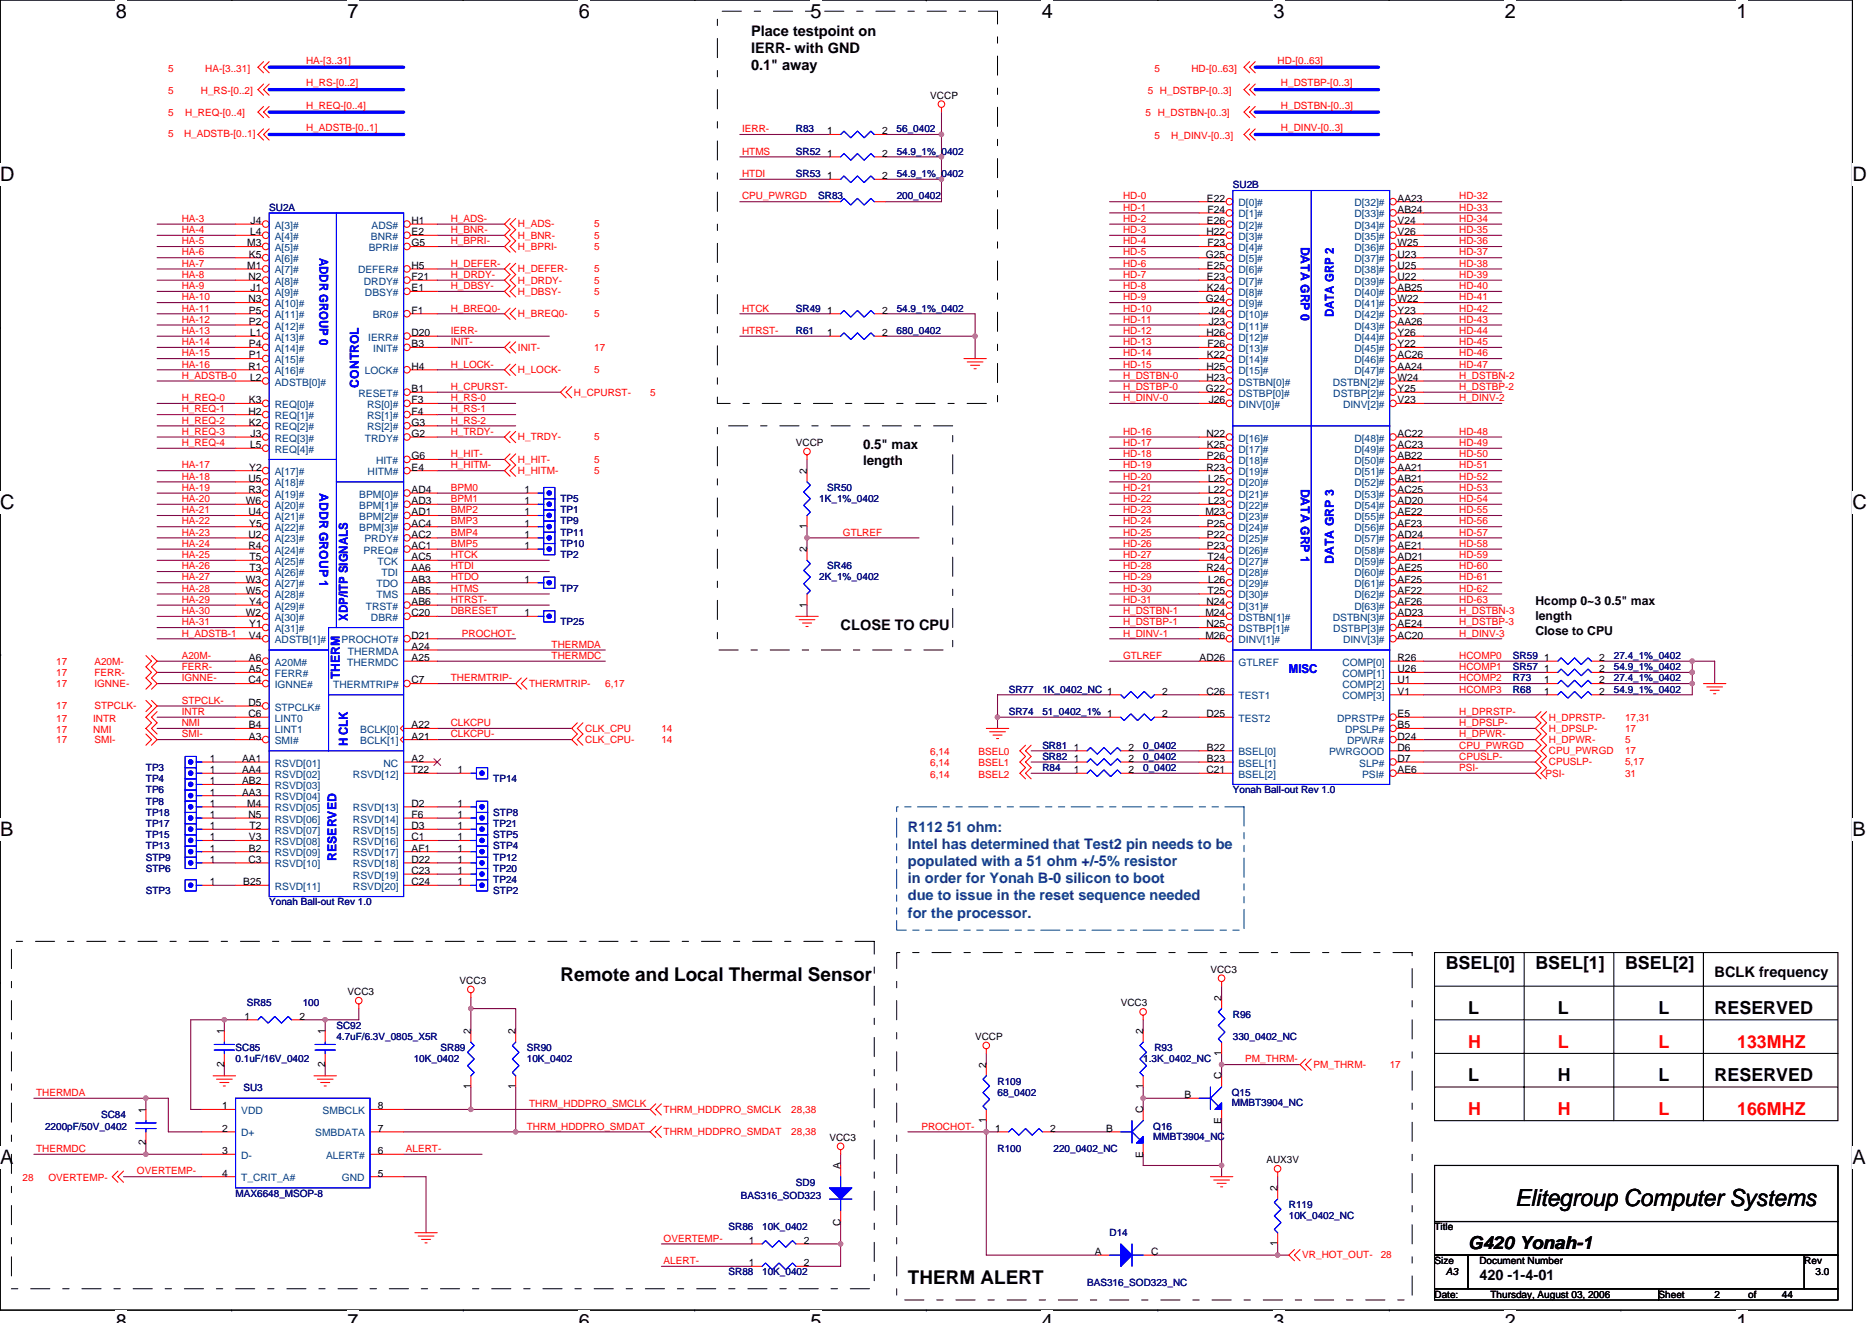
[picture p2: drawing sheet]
<svg xmlns="http://www.w3.org/2000/svg" width="297mm" height="210mm" viewBox="0 0 297 210" stroke-linecap="round" stroke-linejoin="round" font-family="sans-serif">
<defs><g id="words">
<text font-size="3.7" x="240.4" y="191.3">Elitegroup Computer Systems</text>
<g font-size="3.2">
<text x="18.4" y="2.8">8</text>
<text x="55.1" y="2.8">7</text>
<text x="91.9" y="2.8">6</text>
<text x="128.6" y="2.8">5</text>
<text x="165.3" y="2.8">4</text>
<text x="202.1" y="2.8">3</text>
<text x="238.8" y="2.8">2</text>
<text x="275.5" y="2.8">1</text>
<text x="0" y="28.8">D</text>
<text x="293.9" y="28.8">D</text>
<text x="0" y="80.8">C</text>
<text x="293.9" y="80.8">C</text>
<text x="0" y="132.7">B</text>
<text x="293.9" y="132.7">B</text>
<text x="0" y="184.7">A</text>
<text x="293.9" y="184.7">A</text>
<text x="18.4" y="210.7">8</text>
<text x="55.1" y="210.7">7</text>
<text x="91.9" y="210.7">6</text>
<text x="128.6" y="210.7">5</text>
<text x="165.3" y="210.7">4</text>
<text x="202.1" y="210.7">3</text>
<text x="238.8" y="210.7">2</text>
<text x="275.5" y="210.7">1</text>
</g>
<g font-size="3">
<text x="88.9" y="155.7">Remote and Local Thermal Sensor</text>
<text x="144.1" y="203.7">THERM ALERT</text>
</g>
<g font-size="2.8">
<text x="229.4" y="153.8">BSEL[0]</text>
<text x="243.6" y="153.8">BSEL[1]</text>
<text x="257.8" y="153.8">BSEL[2]</text>
<text x="233" y="160.9">L</text>
<text x="247.2" y="160.9">L</text>
<text x="263.2" y="160.9">L</text>
<text x="272.1" y="160.9">RESERVED</text>
<text x="233" y="171.6">L</text>
<text x="247.2" y="171.6">H</text>
<text x="263.2" y="171.6">L</text>
<text x="272.1" y="171.6">RESERVED</text>
<text x="233" y="198.2">G420 Yonah-1</text>
</g>
<g font-size="2.8" fill="#f00">
<text x="233" y="166.2">H</text>
<text x="247.2" y="166.2">L</text>
<text x="263.2" y="166.2">L</text>
<text x="275.6" y="166.2">133MHZ</text>
<text x="233" y="176.9">H</text>
<text x="247.2" y="176.9">H</text>
<text x="263.2" y="176.9">L</text>
<text x="275.6" y="176.9">166MHZ</text>
</g>
<g font-size="2.3">
<text x="119.2" y="5.7">Place testpoint on</text>
<text x="119.2" y="8.4">IERR- with GND</text>
<text x="119.2" y="11.2">0.1&quot; away</text>
<text x="133.4" y="99.9">CLOSE TO CPU</text>
<text x="272.1" y="155">BCLK frequency</text>
<text x="234.7" y="203.1">420 -1-4-01</text>
</g>
<g font-size="2.3" fill="#004080">
<text x="144.1" y="131.9">R112 51 ohm:</text>
<text x="144.1" y="134.7">Intel has determined that Test2 pin needs to be</text>
<text x="144.1" y="137.4">populated with a 51 ohm +/-5% resistor</text>
<text x="144.1" y="140.1">in order for Yonah B-0 silicon to boot</text>
<text x="144.1" y="142.9">due to issue in the reset sequence needed</text>
<text x="144.1" y="145.6">for the processor.</text>
</g>
<g font-size="2.1">
<text x="136.9" y="71.3">0.5&quot; max</text>
<text x="136.9" y="73.8">length</text>
</g>
<g font-size="1.9" fill="#00f">
<text x="50.7" y="40.9" transform="rotate(90 50.7 40.9)">ADDR GROUP 0</text>
<text x="206.4" y="39.1" transform="rotate(90 206.4 39.1)">DATA GRP 0</text>
<text x="211.6" y="50.3" transform="rotate(-90 211.6 50.3)">DATA GRP 2</text>
<text x="57" y="61.5" transform="rotate(-90 57 61.5)">CONTROL</text>
<text x="206.4" y="77.5" transform="rotate(90 206.4 77.5)">DATA GRP 1</text>
<text x="50.7" y="78.2" transform="rotate(90 50.7 78.2)">ADDR GROUP 1</text>
<text x="211.6" y="89.4" transform="rotate(-90 211.6 89.4)">DATA GRP 3</text>
<text x="55.2" y="98.5" transform="rotate(-90 55.2 98.5)">XDP/ITP SIGNALS</text>
<text x="53.9" y="107.7" transform="rotate(-90 53.9 107.7)">THERM</text>
<text x="204.5" y="106.7">MISC</text>
<text x="55.2" y="118.4" transform="rotate(-90 55.2 118.4)">H CLK</text>
<text x="53.4" y="136.5" transform="rotate(-90 53.4 136.5)">RESERVED</text>
</g>
<g font-size="1.9">
<text x="243.6" y="96.1">Hcomp 0~3 0.5&quot; max</text>
<text x="243.6" y="98.4">length</text>
<text x="243.6" y="100.7">Close to CPU</text>
</g>
<g font-size="1.6" fill="#f00">
<text x="26.7" y="11.4">5</text>
<text x="32.6" y="11.4">HA-[3..31]</text>
<text x="48.6" y="10.1">HA-[3..31]</text>
<text x="183.2" y="11.4">5</text>
<text x="189" y="11.4">HD-[0..63]</text>
<text x="202.7" y="10.1">HD-[0..63]</text>
<text x="26.7" y="14.9">5</text>
<text x="31.9" y="14.9">H_RS-[0..2]</text>
<text x="48.6" y="13.7">H_RS-[0..2]</text>
<text x="48.6" y="17.3">H_REQ-[0..4]</text>
<text x="182.1" y="14.9">5 H_DSTBP-[0..3]</text>
<text x="203.3" y="17.3">H_DSTBN-[0..3]</text>
<text x="203.3" y="13.7">H_DSTBP-[0..3]</text>
<text x="26.7" y="18.5">5</text>
<text x="26.7" y="21.7">5</text>
<text x="29.2" y="21.7">H_ADSTB-[0..1]</text>
<text x="29.4" y="18.5">H_REQ-[0..4]</text>
<text x="48.6" y="20.8">H_ADSTB-[0..1]</text>
<text x="117.7" y="21">IERR-</text>
<text x="181.8" y="18.5">5 H_DSTBN-[0..3]</text>
<text x="183.2" y="22">5</text>
<text x="185.8" y="22">H_DINV-[0..3]</text>
<text x="203.3" y="20.8">H_DINV-[0..3]</text>
<text x="117.7" y="24.5">HTMS</text>
<text x="117.7" y="28.1">HTDI</text>
<text x="28.8" y="35.2">HA-3</text>
<text x="71.5" y="35.2">H_ADS-</text>
<text x="117.7" y="31.6">CPU_PWRGD</text>
<text x="178.2" y="31.6">HD-0</text>
<text x="178.2" y="33.4">HD-1</text>
<text x="178.2" y="35.2">HD-2</text>
<text x="231.5" y="35.2">HD-34</text>
<text x="231.5" y="33.4">HD-33</text>
<text x="231.5" y="31.6">HD-32</text>
<text x="28.8" y="37">HA-4</text>
<text x="28.8" y="38.8">HA-5</text>
<text x="28.8" y="40.5">HA-6</text>
<text x="71.5" y="38.8">H_BPRI-</text>
<text x="71.5" y="37">H_BNR-</text>
<text x="82.2" y="37.9">H_BNR-</text>
<text x="82.2" y="39.6">H_BPRI-</text>
<text x="82.2" y="36.1">H_ADS-</text>
<text x="94.3" y="37.9">5</text>
<text x="94.3" y="36.1">5</text>
<text x="94.3" y="39.6">5</text>
<text x="178.2" y="40.5">HD-5</text>
<text x="178.2" y="37">HD-3</text>
<text x="178.2" y="38.8">HD-4</text>
<text x="231.5" y="37">HD-35</text>
<text x="231.5" y="38.8">HD-36</text>
<text x="231.5" y="40.5">HD-37</text>
<text x="28.8" y="45.9">HA-9</text>
<text x="28.8" y="42.3">HA-7</text>
<text x="28.8" y="47.6">HA-10</text>
<text x="28.8" y="44.1">HA-8</text>
<text x="71.5" y="45.9">H_DBSY-</text>
<text x="71.5" y="42.3">H_DEFER-</text>
<text x="71.5" y="44.1">H_DRDY-</text>
<text x="82.2" y="43.2">H_DEFER-</text>
<text x="82.2" y="45">H_DRDY-</text>
<text x="82.2" y="46.8">H_DBSY-</text>
<text x="94.3" y="45">5</text>
<text x="94.3" y="43.2">5</text>
<text x="94.3" y="46.8">5</text>
<text x="178.2" y="42.3">HD-6</text>
<text x="178.2" y="44.1">HD-7</text>
<text x="178.2" y="47.6">HD-9</text>
<text x="178.2" y="45.9">HD-8</text>
<text x="231.5" y="45.9">HD-40</text>
<text x="231.5" y="44.1">HD-39</text>
<text x="231.5" y="42.3">HD-38</text>
<text x="231.5" y="47.6">HD-41</text>
<text x="28.8" y="53">HA-13</text>
<text x="28.8" y="51.2">HA-12</text>
<text x="28.8" y="49.4">HA-11</text>
<text x="71.5" y="49.4">H_BREQ0-</text>
<text x="71.5" y="53">IERR-</text>
<text x="82.2" y="50.3">H_BREQ0-</text>
<text x="94.3" y="50.3">5</text>
<text x="117.7" y="49.4">HTCK</text>
<text x="117.7" y="53">HTRST-</text>
<text x="178.2" y="51.2">HD-11</text>
<text x="178.2" y="49.4">HD-10</text>
<text x="178.2" y="53">HD-12</text>
<text x="231.5" y="49.4">HD-42</text>
<text x="231.5" y="53">HD-44</text>
<text x="231.5" y="51.2">HD-43</text>
<text x="28.8" y="58.3">HA-16</text>
<text x="28.8" y="54.8">HA-14</text>
<text x="28.8" y="56.5">HA-15</text>
<text x="71.5" y="58.3">H_LOCK-</text>
<text x="71.5" y="54.8">INIT-</text>
<text x="82.2" y="55.6">INIT-</text>
<text x="82.2" y="59.2">H_LOCK-</text>
<text x="94.3" y="59.2">5</text>
<text x="94.3" y="55.6">17</text>
<text x="178.2" y="58.3">HD-15</text>
<text x="178.2" y="56.5">HD-14</text>
<text x="178.2" y="54.8">HD-13</text>
<text x="231.5" y="54.8">HD-45</text>
<text x="231.5" y="56.5">HD-46</text>
<text x="231.5" y="58.3">HD-47</text>
<text x="28.8" y="65.4">H_REQ-1</text>
<text x="28.8" y="60.1">H_ADSTB-0</text>
<text x="28.8" y="63.6">H_REQ-0</text>
<text x="71.5" y="65.4">H_RS-1</text>
<text x="71.5" y="63.6">H_RS-0</text>
<text x="71.5" y="61.9">H_CPURST-</text>
<text x="91.1" y="62.8">H_CPURST-</text>
<text x="103.2" y="62.8">5</text>
<text x="178.2" y="60.1">H_DSTBN-0</text>
<text x="178.2" y="61.9">H_DSTBP-0</text>
<text x="178.2" y="63.6">H_DINV-0</text>
<text x="231.5" y="60.1">H_DSTBN-2</text>
<text x="231.5" y="63.6">H_DINV-2</text>
<text x="231.5" y="61.9">H_DSTBP-2</text>
<text x="28.8" y="67.2">H_REQ-2</text>
<text x="28.8" y="70.8">H_REQ-4</text>
<text x="28.8" y="69">H_REQ-3</text>
<text x="71.5" y="69">H_TRDY-</text>
<text x="71.5" y="67.2">H_RS-2</text>
<text x="82.2" y="69.9">H_TRDY-</text>
<text x="94.3" y="69.9">5</text>
<text x="178.2" y="69">HD-16</text>
<text x="178.2" y="70.8">HD-17</text>
<text x="231.5" y="70.8">HD-49</text>
<text x="231.5" y="69">HD-48</text>
<text x="28.8" y="74.3">HA-17</text>
<text x="28.8" y="76.1">HA-18</text>
<text x="28.8" y="77.9">HA-19</text>
<text x="71.5" y="74.3">H_HITM-</text>
<text x="71.5" y="77.9">BPM0</text>
<text x="71.5" y="72.5">H_HIT-</text>
<text x="82.2" y="73.4">H_HIT-</text>
<text x="82.2" y="75.2">H_HITM-</text>
<text x="94.3" y="73.4">5</text>
<text x="94.3" y="75.2">5</text>
<text x="178.2" y="72.5">HD-18</text>
<text x="178.2" y="74.3">HD-19</text>
<text x="178.2" y="77.9">HD-21</text>
<text x="178.2" y="76.1">HD-20</text>
<text x="231.5" y="72.5">HD-50</text>
<text x="231.5" y="77.9">HD-53</text>
<text x="231.5" y="74.3">HD-51</text>
<text x="231.5" y="76.1">HD-52</text>
<text x="28.8" y="83.2">HA-22</text>
<text x="28.8" y="79.7">HA-20</text>
<text x="28.8" y="81.4">HA-21</text>
<text x="71.5" y="79.7">BPM1</text>
<text x="71.5" y="83.2">BMP3</text>
<text x="71.5" y="81.4">BMP2</text>
<text x="178.2" y="81.4">HD-23</text>
<text x="178.2" y="79.7">HD-22</text>
<text x="178.2" y="83.2">HD-24</text>
<text x="231.5" y="79.7">HD-54</text>
<text x="231.5" y="83.2">HD-56</text>
<text x="231.5" y="81.4">HD-55</text>
<text x="28.8" y="85">HA-23</text>
<text x="28.8" y="86.8">HA-24</text>
<text x="28.8" y="88.5">HA-25</text>
<text x="71.5" y="86.8">BMP5</text>
<text x="71.5" y="88.5">HTCK</text>
<text x="71.5" y="85">BMP4</text>
<text x="133.7" y="85">GTLREF</text>
<text x="178.2" y="86.8">HD-26</text>
<text x="178.2" y="88.5">HD-27</text>
<text x="178.2" y="85">HD-25</text>
<text x="231.5" y="85">HD-57</text>
<text x="231.5" y="86.8">HD-58</text>
<text x="231.5" y="88.5">HD-59</text>
<text x="28.8" y="90.3">HA-26</text>
<text x="28.8" y="95.7">HA-29</text>
<text x="28.8" y="92.1">HA-27</text>
<text x="28.8" y="93.9">HA-28</text>
<text x="71.5" y="93.9">HTMS</text>
<text x="71.5" y="95.7">HTRST-</text>
<text x="71.5" y="92.1">HTDO</text>
<text x="71.5" y="90.3">HTDI</text>
<text x="178.2" y="93.9">HD-30</text>
<text x="178.2" y="95.7">HD-31</text>
<text x="178.2" y="92.1">HD-29</text>
<text x="178.2" y="90.3">HD-28</text>
<text x="231.5" y="93.9">HD-62</text>
<text x="231.5" y="90.3">HD-60</text>
<text x="231.5" y="92.1">HD-61</text>
<text x="231.5" y="95.7">HD-63</text>
<text x="28.8" y="101">H_ADSTB-1</text>
<text x="28.8" y="97.4">HA-30</text>
<text x="28.8" y="99.2">HA-31</text>
<text x="71.5" y="97.4">DBRESET</text>
<text x="73.3" y="101">PROCHOT-</text>
<text x="178.2" y="97.4">H_DSTBN-1</text>
<text x="178.2" y="99.2">H_DSTBP-1</text>
<text x="178.2" y="101">H_DINV-1</text>
<text x="231.5" y="97.4">H_DSTBN-3</text>
<text x="231.5" y="99.2">H_DSTBP-3</text>
<text x="231.5" y="101">H_DINV-3</text>
<text x="8.9" y="107.2">17</text>
<text x="8.9" y="105.4">17</text>
<text x="15" y="107.2">FERR-</text>
<text x="15" y="105.4">A20M-</text>
<text x="28.8" y="104.5">A20M-</text>
<text x="28.8" y="106.3">FERR-</text>
<text x="87.5" y="102.8">THERMDA</text>
<text x="87.5" y="104.5">THERMDC</text>
<text x="178.2" y="104.5">GTLREF</text>
<text x="231.5" y="104.5">HCOMP0</text>
<text x="231.5" y="106.3">HCOMP1</text>
<text x="8.9" y="109">17</text>
<text x="8.9" y="112.5">17</text>
<text x="15" y="109">IGNNE-</text>
<text x="15" y="112.5">STPCLK-</text>
<text x="28.8" y="111.7">STPCLK-</text>
<text x="28.8" y="108.1">IGNNE-</text>
<text x="28.8" y="113.4">INTR</text>
<text x="71.5" y="108.1">THERMTRIP-</text>
<text x="84" y="109">THERMTRIP-</text>
<text x="96.1" y="109">6,17</text>
<text x="231.5" y="113.4">H_DPRSTP-</text>
<text x="231.5" y="108.1">HCOMP2</text>
<text x="231.5" y="109.9">HCOMP3</text>
<text x="8.9" y="114.5">17</text>
<text x="8.9" y="116.3">17</text>
<text x="8.9" y="117.9">17</text>
<text x="14.8" y="114.5">INTR</text>
<text x="14.8" y="116.3">NMI</text>
<text x="15" y="117.9">SMI-</text>
<text x="28.8" y="117">SMI-</text>
<text x="28.8" y="115.2">NMI</text>
<text x="71.5" y="117">CLKCPU-</text>
<text x="71.5" y="115.2">CLKCPU</text>
<text x="92.9" y="116.1">CLK_CPU</text>
<text x="92.9" y="117.9">CLK_CPU-</text>
<text x="104.9" y="117.9">14</text>
<text x="104.9" y="116.1">14</text>
<text x="147.6" y="119.8">6,14</text>
<text x="155.3" y="119.8">BSEL0</text>
<text x="231.5" y="115.2">H_DPSLP-</text>
<text x="231.5" y="117">H_DPWR-</text>
<text x="231.5" y="118.8">CPU_PWRGD</text>
<text x="245.8" y="114.3">H_DPRSTP-</text>
<text x="245.8" y="119.7">CPU_PWRGD</text>
<text x="245.8" y="117.9">H_DPWR-</text>
<text x="245.8" y="116.1">H_DPSLP-</text>
<text x="257.8" y="116.1">17</text>
<text x="257.8" y="114.3">17,31</text>
<text x="257.8" y="119.7">17</text>
<text x="257.8" y="117.9">5</text>
<text x="147.6" y="121.6">6,14</text>
<text x="147.6" y="123.4">6,14</text>
<text x="155.3" y="121.6">BSEL1</text>
<text x="155.3" y="123.4">BSEL2</text>
<text x="231.5" y="120.5">CPUSLP-</text>
<text x="231.5" y="122.3">PSI-</text>
<text x="245.2" y="123.2">PSI-</text>
<text x="245.8" y="121.4">CPUSLP-</text>
<text x="257.8" y="121.4">5,17</text>
<text x="257.8" y="123.2">31</text>
<text x="5.7" y="173.9">THERMDA</text>
<text x="197.6" y="168.6">PM_THRM-</text>
<text x="208.4" y="169.4">PM_THRM-</text>
<text x="220.5" y="169.4">17</text>
<text x="83.6" y="179.2">THRM_HDDPRO_SMDAT</text>
<text x="84" y="175.7">THRM_HDDPRO_SMCLK</text>
<text x="105.3" y="176.6">THRM_HDDPRO_SMCLK</text>
<text x="125.6" y="176.6">28,38</text>
<text x="146.2" y="179.2">PROCHOT-</text>
<text x="5.7" y="182.8">THERMDC</text>
<text x="64.4" y="182.8">ALERT-</text>
<text x="105.3" y="180.1">THRM_HDDPRO_SMDAT</text>
<text x="125.6" y="180.1">28,38</text>
<text x="3.6" y="187.4">28</text>
<text x="7.7" y="187.4">OVERTEMP-</text>
<text x="21.7" y="186.3">OVERTEMP-</text>
<text x="105.3" y="197">OVERTEMP-</text>
<text x="105.3" y="200.6">ALERT-</text>
<text x="206.6" y="199.7">VR_HOT_OUT-</text>
<text x="219.1" y="199.7">28</text>
</g>
<g font-size="1.6">
<text x="147.6" y="15.6">VCCP</text>
<text x="131.3" y="21.3">1</text>
<text x="140" y="21.3">2</text>
<text x="131.3" y="24.9">1</text>
<text x="131.3" y="28.4">1</text>
<text x="140" y="24.9">2</text>
<text x="140" y="28.4">2</text>
<text x="39.8" y="35.5">J4</text>
<text x="65.3" y="35.5">H1</text>
<text x="191.5" y="32">E22</text>
<text x="191.5" y="35.5">E26</text>
<text x="191.6" y="33.8">F24</text>
<text x="221.8" y="32">AA23</text>
<text x="221.8" y="33.8">AB24</text>
<text x="221.8" y="35.5">V24</text>
<text x="39.2" y="39.1">M3</text>
<text x="39.5" y="40.9">K5</text>
<text x="39.7" y="37.3">L4</text>
<text x="65.3" y="39.1">G5</text>
<text x="65.3" y="37.3">E2</text>
<text x="191.3" y="40.9">G25</text>
<text x="191.4" y="37.3">H22</text>
<text x="191.6" y="39.1">F23</text>
<text x="221.8" y="37.3">V26</text>
<text x="221.8" y="39.1">W25</text>
<text x="221.8" y="40.9">U23</text>
<text x="39.2" y="42.7">M1</text>
<text x="39.4" y="48">N3</text>
<text x="39.4" y="44.4">N2</text>
<text x="39.8" y="46.2">J1</text>
<text x="65.3" y="42.7">H5</text>
<text x="65.3" y="46.2">E1</text>
<text x="65.3" y="44.4">F21</text>
<text x="191.3" y="48">G24</text>
<text x="191.5" y="42.7">E25</text>
<text x="191.5" y="44.4">E23</text>
<text x="191.5" y="46.2">K24</text>
<text x="221.8" y="42.7">U25</text>
<text x="221.8" y="44.4">U22</text>
<text x="221.8" y="46.2">AB25</text>
<text x="221.8" y="48">W22</text>
<text x="39.5" y="49.8">P5</text>
<text x="39.5" y="51.5">P2</text>
<text x="39.7" y="53.3">L1</text>
<text x="65.3" y="53.3">D20</text>
<text x="65.3" y="49.8">F1</text>
<text x="131.3" y="53.3">1</text>
<text x="131.3" y="49.8">1</text>
<text x="140" y="53.3">2</text>
<text x="140" y="49.8">2</text>
<text x="191.4" y="53.3">H26</text>
<text x="191.8" y="49.8">J24</text>
<text x="191.8" y="51.5">J23</text>
<text x="221.8" y="49.8">Y23</text>
<text x="221.8" y="51.5">AA26</text>
<text x="221.8" y="53.3">Y26</text>
<text x="39.4" y="58.7">R1</text>
<text x="39.5" y="55.1">P4</text>
<text x="39.5" y="56.9">P1</text>
<text x="65.3" y="58.7">H4</text>
<text x="65.3" y="55.1">B3</text>
<text x="191.4" y="58.7">H25</text>
<text x="191.5" y="56.9">K22</text>
<text x="191.6" y="55.1">F26</text>
<text x="221.8" y="55.1">Y22</text>
<text x="221.8" y="56.9">AC26</text>
<text x="221.8" y="58.7">AA24</text>
<text x="39.4" y="65.8">H2</text>
<text x="39.5" y="64">K3</text>
<text x="39.7" y="60.4">L2</text>
<text x="65.3" y="62.2">B1</text>
<text x="65.3" y="64">F3</text>
<text x="65.3" y="65.8">F4</text>
<text x="191.3" y="62.2">G22</text>
<text x="191.4" y="60.4">H23</text>
<text x="191.8" y="64">J26</text>
<text x="221.8" y="64">V23</text>
<text x="221.8" y="60.4">W24</text>
<text x="221.8" y="62.2">Y25</text>
<text x="39.5" y="67.5">K2</text>
<text x="39.7" y="71.1">L5</text>
<text x="39.8" y="69.3">J3</text>
<text x="65.3" y="69.3">G2</text>
<text x="65.3" y="67.5">G3</text>
<text x="126.3" y="70.8">VCCP</text>
<text x="191.4" y="69.3">N22</text>
<text x="191.5" y="71.1">K25</text>
<text x="221.8" y="69.3">AC22</text>
<text x="221.8" y="71.1">AC23</text>
<text x="39.4" y="76.4">U5</text>
<text x="39.5" y="74.7">Y2</text>
<text x="65.3" y="72.9">G6</text>
<text x="65.3" y="74.7">E4</text>
<text x="128" y="75.2" transform="rotate(-90 128 75.2)">2</text>
<text x="191.4" y="74.7">R23</text>
<text x="191.5" y="72.9">P26</text>
<text x="191.7" y="76.4">L25</text>
<text x="221.8" y="72.9">AB22</text>
<text x="221.8" y="74.7">AA21</text>
<text x="221.8" y="76.4">AB21</text>
<text x="39" y="80">W6</text>
<text x="39.4" y="78.2">R3</text>
<text x="39.4" y="81.8">U4</text>
<text x="39.5" y="83.5">Y5</text>
<text x="65.3" y="78.2">AD4</text>
<text x="65.3" y="80">AD3</text>
<text x="65.3" y="81.8">AD1</text>
<text x="65.3" y="83.5">AC4</text>
<text x="83.2" y="83.5">1</text>
<text x="83.2" y="80">1</text>
<text x="83.2" y="78.2">1</text>
<text x="83.2" y="81.8">1</text>
<text x="128" y="83.9" transform="rotate(-90 128 83.9)">1</text>
<text x="191.3" y="81.8">M23</text>
<text x="191.5" y="83.5">P25</text>
<text x="191.7" y="78.2">L22</text>
<text x="191.7" y="80">L23</text>
<text x="221.8" y="78.2">AC25</text>
<text x="221.8" y="80">AD20</text>
<text x="221.8" y="81.8">AE22</text>
<text x="221.8" y="83.5">AF23</text>
<text x="39.4" y="85.3">U2</text>
<text x="39.4" y="87.1">R4</text>
<text x="39.6" y="88.9">T5</text>
<text x="65.3" y="85.3">AC2</text>
<text x="65.3" y="88.9">AC5</text>
<text x="65.3" y="87.1">AC1</text>
<text x="83.2" y="85.3">1</text>
<text x="83.2" y="87.1">1</text>
<text x="128" y="87.7" transform="rotate(-90 128 87.7)">2</text>
<text x="191.5" y="85.3">P22</text>
<text x="191.5" y="87.1">P23</text>
<text x="191.6" y="88.9">T24</text>
<text x="221.8" y="85.3">AD24</text>
<text x="221.8" y="87.1">AE21</text>
<text x="221.8" y="88.9">AD21</text>
<text x="39" y="92.4">W3</text>
<text x="39" y="94.2">W5</text>
<text x="39.5" y="96">Y4</text>
<text x="39.6" y="90.7">T3</text>
<text x="65.3" y="90.7">AA6</text>
<text x="65.3" y="96">AB6</text>
<text x="65.3" y="92.4">AB3</text>
<text x="65.3" y="94.2">AB5</text>
<text x="83.2" y="92.4">1</text>
<text x="191.4" y="90.7">R24</text>
<text x="191.4" y="96">N24</text>
<text x="191.6" y="94.2">T25</text>
<text x="191.7" y="92.4">L26</text>
<text x="221.8" y="90.7">AE25</text>
<text x="221.8" y="92.4">AF25</text>
<text x="221.8" y="94.2">AF22</text>
<text x="221.8" y="96">AF26</text>
<text x="39" y="97.8">W2</text>
<text x="39.5" y="101.3">V4</text>
<text x="39.5" y="99.5">Y1</text>
<text x="65.3" y="97.8">C20</text>
<text x="65.3" y="101.3">D21</text>
<text x="83.2" y="97.8">1</text>
<text x="128" y="96.4" transform="rotate(-90 128 96.4)">1</text>
<text x="191.3" y="101.3">M26</text>
<text x="191.3" y="97.8">M24</text>
<text x="191.4" y="99.5">N25</text>
<text x="221.8" y="101.3">AC20</text>
<text x="221.8" y="97.8">AD23</text>
<text x="221.8" y="99.5">AE24</text>
<text x="39.5" y="104.9">A6</text>
<text x="39.5" y="106.7">A5</text>
<text x="65.3" y="103.1">A24</text>
<text x="65.3" y="104.9">A25</text>
<text x="190.3" y="104.9">AD26</text>
<text x="221.8" y="104.9">R26</text>
<text x="221.8" y="106.7">U26</text>
<text x="245" y="106.7">1</text>
<text x="245" y="104.9">1</text>
<text x="253.8" y="106.7">2</text>
<text x="253.8" y="104.9">2</text>
<text x="39.4" y="108.4">C4</text>
<text x="39.4" y="113.8">C6</text>
<text x="39.4" y="112">D5</text>
<text x="65.3" y="108.4">C7</text>
<text x="184.4" y="113.8">2</text>
<text x="184.4" y="110.2">2</text>
<text x="191.4" y="113.8">D25</text>
<text x="191.4" y="110.2">C26</text>
<text x="221.8" y="113.8">E5</text>
<text x="221.8" y="108.4">U1</text>
<text x="221.8" y="110.2">V1</text>
<text x="245" y="110.2">1</text>
<text x="245" y="108.4">1</text>
<text x="253.8" y="110.2">2</text>
<text x="253.8" y="108.4">2</text>
<text x="39.5" y="115.5">B4</text>
<text x="39.5" y="117.3">A3</text>
<text x="65.3" y="115.5">A22</text>
<text x="65.3" y="117.3">A21</text>
<text x="170.4" y="119.1">1</text>
<text x="179.1" y="119.1">2</text>
<text x="191.5" y="119.1">B22</text>
<text x="221.8" y="119.1">D6</text>
<text x="221.8" y="117.3">D24</text>
<text x="221.8" y="115.5">B5</text>
<text x="33.3" y="124.4">1</text>
<text x="33.3" y="122.7">1</text>
<text x="33.3" y="120.9">1</text>
<text x="38.4" y="120.9">AA1</text>
<text x="38.4" y="122.7">AA4</text>
<text x="38.4" y="124.4">AB2</text>
<text x="65.3" y="120.9">A2</text>
<text x="65.3" y="122.7">T22</text>
<text x="72.6" y="122.7">1</text>
<text x="170.4" y="120.9">1</text>
<text x="170.4" y="122.7">1</text>
<text x="179.1" y="120.9">2</text>
<text x="179.1" y="122.7">2</text>
<text x="191.4" y="122.7">C21</text>
<text x="191.5" y="120.9">B23</text>
<text x="221.8" y="122.7">AE6</text>
<text x="221.8" y="120.9">D7</text>
<text x="33.3" y="126.2">1</text>
<text x="33.3" y="131.6">1</text>
<text x="33.3" y="129.8">1</text>
<text x="33.3" y="128">1</text>
<text x="38.4" y="126.2">AA3</text>
<text x="39.2" y="128">M4</text>
<text x="39.4" y="129.8">N5</text>
<text x="39.6" y="131.6">T2</text>
<text x="65.3" y="128">D2</text>
<text x="65.3" y="129.8">F6</text>
<text x="65.3" y="131.6">D3</text>
<text x="72.6" y="128">1</text>
<text x="72.6" y="129.8">1</text>
<text x="72.6" y="131.6">1</text>
<text x="33.3" y="136.9">1</text>
<text x="33.3" y="135.1">1</text>
<text x="33.3" y="133.3">1</text>
<text x="39.4" y="136.9">C3</text>
<text x="39.5" y="133.3">V3</text>
<text x="39.5" y="135.1">B2</text>
<text x="65.3" y="133.3">C1</text>
<text x="65.3" y="135.1">AF1</text>
<text x="65.3" y="136.9">D22</text>
<text x="72.6" y="136.9">1</text>
<text x="72.6" y="133.3">1</text>
<text x="72.6" y="135.1">1</text>
<text x="33.3" y="140.4">1</text>
<text x="38.6" y="140.4">B25</text>
<text x="65.3" y="138.7">C23</text>
<text x="65.3" y="140.4">C24</text>
<text x="72.6" y="138.7">1</text>
<text x="72.6" y="140.4">1</text>
<text x="192.1" y="154.3">VCC3</text>
<text x="38.8" y="161.8">1</text>
<text x="47.5" y="161.8">2</text>
<text x="55.2" y="157.9">VCC3</text>
<text x="72.9" y="156.1">VCC3</text>
<text x="177.8" y="159.7">VCC3</text>
<text x="193.8" y="158.8" transform="rotate(-90 193.8 158.8)">2</text>
<text x="35.6" y="164.1" transform="rotate(-90 35.6 164.1)">1</text>
<text x="51.6" y="164.1" transform="rotate(-90 51.6 164.1)">1</text>
<text x="74.7" y="164.1" transform="rotate(-90 74.7 164.1)">2</text>
<text x="81.8" y="164.1" transform="rotate(-90 81.8 164.1)">2</text>
<text x="154.7" y="165">VCCP</text>
<text x="181.4" y="164.1" transform="rotate(-90 181.4 164.1)">2</text>
<text x="193.8" y="167.5" transform="rotate(-90 193.8 167.5)">1</text>
<text x="35.6" y="169.3" transform="rotate(-90 35.6 169.3)">2</text>
<text x="51.6" y="169.3" transform="rotate(-90 51.6 169.3)">2</text>
<text x="74.7" y="172.8" transform="rotate(-90 74.7 172.8)">1</text>
<text x="81.8" y="172.8" transform="rotate(-90 81.8 172.8)">1</text>
<text x="156.5" y="169.4" transform="rotate(-90 156.5 169.4)">2</text>
<text x="181.4" y="172.8" transform="rotate(-90 181.4 172.8)">1</text>
<text x="193.8" y="171.2" transform="rotate(-90 193.8 171.2)">C</text>
<text x="23.1" y="176.6" transform="rotate(-90 23.1 176.6)">1</text>
<text x="35.2" y="176">1</text>
<text x="35.2" y="179.6">2</text>
<text x="60" y="176">8</text>
<text x="60" y="179.6">7</text>
<text x="156.5" y="178.2" transform="rotate(-90 156.5 178.2)">1</text>
<text x="157.9" y="179.6">1</text>
<text x="166.6" y="179.6">2</text>
<text x="175.5" y="179.6">B</text>
<text x="181.4" y="176.6" transform="rotate(-90 181.4 176.6)">C</text>
<text x="188" y="174.2">B</text>
<text x="193.8" y="178.4" transform="rotate(-90 193.8 178.4)">E</text>
<text x="23.1" y="181.7" transform="rotate(-90 23.1 181.7)">2</text>
<text x="35.2" y="183.1">3</text>
<text x="60" y="183.1">6</text>
<text x="131.6" y="181">VCC3</text>
<text x="133.4" y="185.4" transform="rotate(-90 133.4 185.4)">A</text>
<text x="181.4" y="183.7" transform="rotate(-90 181.4 183.7)">E</text>
<text x="201" y="184.6">AUX3V</text>
<text x="35.2" y="186.7">4</text>
<text x="60" y="186.7">5</text>
<text x="202.7" y="189" transform="rotate(-90 202.7 189)">2</text>
<text x="118.8" y="197.3">1</text>
<text x="127.5" y="197.3">2</text>
<text x="133.4" y="194.5" transform="rotate(-90 133.4 194.5)">C</text>
<text x="202.7" y="197.7" transform="rotate(-90 202.7 197.7)">1</text>
<text x="227.6" y="195.2">Title</text>
<text x="118.8" y="200.9">1</text>
<text x="127.5" y="200.9">2</text>
<text x="173.7" y="199.1">A</text>
<text x="182.6" y="199.1">C</text>
<text x="227.6" y="200.6">Size</text>
<text x="229.4" y="202.3">A3</text>
<text x="234.7" y="200.6">Document Number</text>
<text x="286.3" y="200.6">Rev</text>
<text x="288.1" y="202.3">3.0</text>
<text x="227.6" y="205.9">Date:</text>
<text x="236.5" y="205.9">Thursday, August 03, 2006</text>
<text x="263.2" y="205.9">Sheet</text>
<text x="272.1" y="205.9">2</text>
<text x="277.4" y="205.9">of</text>
<text x="282.7" y="205.9">44</text>
</g>
<g font-size="1.6" fill="#000080">
<text x="126.3" y="21">R83</text>
<text x="142.3" y="21">56_0402</text>
<text x="126.3" y="24.5">SR52</text>
<text x="126.3" y="28.1">SR53</text>
<text x="142.3" y="24.5">54.9_1%_0402</text>
<text x="142.3" y="28.1">54.9_1%_0402</text>
<text x="195.6" y="29.9">SU2B</text>
<text x="42.7" y="33.4">SU2A</text>
<text x="129.8" y="31.6">SR83</text>
<text x="142.3" y="31.6">200_0402</text>
<text x="126.3" y="53">R61</text>
<text x="126.3" y="49.4">SR49</text>
<text x="142.3" y="53">680_0402</text>
<text x="142.3" y="49.4">54.9_1%_0402</text>
<text x="131.3" y="77.9">SR50</text>
<text x="88.9" y="81.4">TP1</text>
<text x="88.9" y="79.7">TP5</text>
<text x="88.9" y="83.2">TP9</text>
<text x="130" y="79.7">1K_1%_0402</text>
<text x="88.9" y="85">TP11</text>
<text x="88.9" y="86.8">TP10</text>
<text x="88.9" y="88.5">TP2</text>
<text x="88.9" y="93.9">TP7</text>
<text x="130" y="92.1">2K_1%_0402</text>
<text x="131.3" y="90.3">SR46</text>
<text x="88.9" y="99.2">TP25</text>
<text x="240.1" y="106.3">SR57</text>
<text x="240.1" y="104.5">SR59</text>
<text x="256.1" y="106.3">54.9_1%_0402</text>
<text x="256.1" y="104.5">27.4_1%_0402</text>
<text x="160.1" y="113.4">SR74</text>
<text x="160.1" y="109.9">SR77</text>
<text x="165.4" y="113.4">51_0402_1% 1</text>
<text x="165.4" y="109.9">1K_0402_NC 1</text>
<text x="240.1" y="109.9">R68</text>
<text x="240.1" y="108.1">R73</text>
<text x="256.1" y="109.9">54.9_1%_0402</text>
<text x="256.1" y="108.1">27.4_1%_0402</text>
<text x="165.4" y="118.8">SR81</text>
<text x="181.4" y="118.8">0_0402</text>
<text x="23.2" y="125.9">TP6</text>
<text x="23.2" y="124.1">TP4</text>
<text x="23.2" y="122.3">TP3</text>
<text x="78.3" y="124.1">TP14</text>
<text x="165.4" y="120.5">SR82</text>
<text x="165.4" y="122.3">R84</text>
<text x="181.4" y="120.5">0_0402</text>
<text x="181.4" y="122.3">0_0402</text>
<text x="195.6" y="125.9">Yonah Ball-out Rev 1.0</text>
<text x="23.2" y="127.7">TP8</text>
<text x="23.2" y="131.2">TP17</text>
<text x="23.2" y="129.4">TP18</text>
<text x="78.3" y="129.4">STP8</text>
<text x="78.3" y="131.2">TP21</text>
<text x="23.2" y="133">TP15</text>
<text x="23.2" y="136.5">STP9</text>
<text x="23.2" y="134.8">TP13</text>
<text x="78.3" y="133">STP5</text>
<text x="78.3" y="134.8">STP4</text>
<text x="78.3" y="136.5">TP12</text>
<text x="23.2" y="138.3">STP6</text>
<text x="23.2" y="141.9">STP3</text>
<text x="42.7" y="143.7">Yonah Ball-out Rev 1.0</text>
<text x="78.3" y="138.3">TP20</text>
<text x="78.3" y="140.1">TP24</text>
<text x="78.3" y="141.9">STP2</text>
<text x="39.2" y="159.7">SR85</text>
<text x="48" y="159.7">100</text>
<text x="195.6" y="161.4">R96</text>
<text x="37.4" y="166.8">SC85</text>
<text x="53.4" y="163.2">SC92</text>
<text x="53.4" y="165">4.7uF/6.3V_0805_X5R</text>
<text x="69.9" y="166.8">SR89</text>
<text x="83.6" y="166.8">SR90</text>
<text x="183.2" y="166.8">R93</text>
<text x="195.6" y="165">330_0402_NC</text>
<text x="37.4" y="168.6">0.1uF/16V_0402</text>
<text x="38.6" y="173.2">SU3</text>
<text x="65.7" y="168.6">10K_0402</text>
<text x="83.6" y="168.6">10K_0402</text>
<text x="158.3" y="172.1">R109</text>
<text x="158.3" y="173.9">68_0402</text>
<text x="181.4" y="168.6">1.3K_0402_NC</text>
<text x="195.4" y="173.9">Q15</text>
<text x="7.2" y="179.2">2200pF/50V_0402</text>
<text x="16" y="177.4">SC84</text>
<text x="183" y="179.2">Q16</text>
<text x="195.4" y="175.5">MMBT3904_NC</text>
<text x="158.3" y="182.8">R100</text>
<text x="167.2" y="182.8">220_0402_NC</text>
<text x="183" y="180.8">MMBT3904_NC</text>
<text x="37.4" y="189.9">MAX6648_MSOP-8</text>
<text x="117.6" y="190.2">BAS316_SOD323</text>
<text x="126.3" y="188.1">SD9</text>
<text x="204.5" y="191.7">R119</text>
<text x="115.6" y="195.2">SR86</text>
<text x="120.9" y="195.2">10K_0402</text>
<text x="176.1" y="196.1">D14</text>
<text x="204.5" y="193.4">10K_0402_NC</text>
<text x="115.6" y="202.3">SR88</text>
<text x="120.9" y="202.3">10K_0402</text>
<text x="172.5" y="204.1">BAS316_SOD323_NC</text>
</g>
<g font-size="1.6" fill="#004080">
<text x="196.5" y="32.7">D[0]#</text>
<text x="196.5" y="34.5">D[1]#</text>
<text x="214.9" y="32.7">D[32]#</text>
<text x="214.9" y="34.5">D[33]#</text>
<text x="43.6" y="36.3">A[3]#</text>
<text x="43.6" y="38.1">A[4]#</text>
<text x="43.6" y="39.8">A[5]#</text>
<text x="43.6" y="41.6">A[6]#</text>
<text x="58.5" y="39.8">BPRI#</text>
<text x="58.9" y="38.1">BNR#</text>
<text x="58.9" y="36.3">ADS#</text>
<text x="196.5" y="36.3">D[2]#</text>
<text x="196.5" y="38.1">D[3]#</text>
<text x="196.5" y="39.8">D[4]#</text>
<text x="196.5" y="41.6">D[5]#</text>
<text x="214.9" y="36.3">D[34]#</text>
<text x="214.9" y="38.1">D[35]#</text>
<text x="214.9" y="39.8">D[36]#</text>
<text x="214.9" y="41.6">D[37]#</text>
<text x="43.6" y="43.4">A[7]#</text>
<text x="43.6" y="45.2">A[8]#</text>
<text x="43.6" y="46.9">A[9]#</text>
<text x="56.8" y="43.4">DEFER#</text>
<text x="57.7" y="45.2">DRDY#</text>
<text x="57.9" y="46.9">DBSY#</text>
<text x="196.5" y="43.4">D[6]#</text>
<text x="196.5" y="45.2">D[7]#</text>
<text x="196.5" y="46.9">D[8]#</text>
<text x="214.9" y="43.4">D[38]#</text>
<text x="214.9" y="45.2">D[39]#</text>
<text x="214.9" y="46.9">D[40]#</text>
<text x="43.6" y="48.7">A[10]#</text>
<text x="43.6" y="50.5">A[11]#</text>
<text x="43.6" y="52.3">A[12]#</text>
<text x="59.1" y="50.5">BR0#</text>
<text x="196.5" y="50.5">D[10]#</text>
<text x="196.5" y="52.3">D[11]#</text>
<text x="196.5" y="48.7">D[9]#</text>
<text x="214.9" y="48.7">D[41]#</text>
<text x="214.9" y="50.5">D[42]#</text>
<text x="214.9" y="52.3">D[43]#</text>
<text x="43.6" y="54.1">A[13]#</text>
<text x="43.6" y="55.8">A[14]#</text>
<text x="43.6" y="57.6">A[15]#</text>
<text x="43.6" y="59.4">A[16]#</text>
<text x="57.9" y="59.4">LOCK#</text>
<text x="58.4" y="54.1">IERR#</text>
<text x="59.2" y="55.8">INIT#</text>
<text x="196.5" y="54.1">D[12]#</text>
<text x="196.5" y="55.8">D[13]#</text>
<text x="196.5" y="57.6">D[14]#</text>
<text x="196.5" y="59.4">D[15]#</text>
<text x="214.9" y="54.1">D[44]#</text>
<text x="214.9" y="55.8">D[45]#</text>
<text x="214.9" y="57.6">D[46]#</text>
<text x="214.9" y="59.4">D[47]#</text>
<text x="43.6" y="61.2">ADSTB[0]#</text>
<text x="43.6" y="64.7">REQ[0]#</text>
<text x="56.9" y="62.9">RESET#</text>
<text x="58.2" y="64.7">RS[0]#</text>
<text x="196.5" y="64.7">DINV[0]#</text>
<text x="196.5" y="61.2">DSTBN[0]#</text>
<text x="196.5" y="62.9">DSTBP[0]#</text>
<text x="211.5" y="61.2">DSTBN[2]#</text>
<text x="211.6" y="62.9">DSTBP[2]#</text>
<text x="213.1" y="64.7">DINV[2]#</text>
<text x="43.6" y="66.5">REQ[1]#</text>
<text x="43.6" y="68.3">REQ[2]#</text>
<text x="43.6" y="70.1">REQ[3]#</text>
<text x="43.6" y="71.8">REQ[4]#</text>
<text x="57.9" y="70.1">TRDY#</text>
<text x="58.2" y="66.5">RS[1]#</text>
<text x="58.2" y="68.3">RS[2]#</text>
<text x="196.5" y="70.1">D[16]#</text>
<text x="196.5" y="71.8">D[17]#</text>
<text x="214.9" y="70.1">D[48]#</text>
<text x="214.9" y="71.8">D[49]#</text>
<text x="43.6" y="75.4">A[17]#</text>
<text x="43.6" y="77.2">A[18]#</text>
<text x="58.3" y="75.4">HITM#</text>
<text x="59.7" y="73.6">HIT#</text>
<text x="196.5" y="73.6">D[18]#</text>
<text x="196.5" y="75.4">D[19]#</text>
<text x="196.5" y="77.2">D[20]#</text>
<text x="214.9" y="73.6">D[50]#</text>
<text x="214.9" y="75.4">D[51]#</text>
<text x="214.9" y="77.2">D[52]#</text>
<text x="43.6" y="79">A[19]#</text>
<text x="43.6" y="80.7">A[20]#</text>
<text x="43.6" y="82.5">A[21]#</text>
<text x="57" y="79">BPM[0]#</text>
<text x="57" y="80.7">BPM[1]#</text>
<text x="57" y="82.5">BPM[2]#</text>
<text x="196.5" y="79">D[21]#</text>
<text x="196.5" y="80.7">D[22]#</text>
<text x="196.5" y="82.5">D[23]#</text>
<text x="214.9" y="79">D[53]#</text>
<text x="214.9" y="80.7">D[54]#</text>
<text x="214.9" y="82.5">D[55]#</text>
<text x="43.6" y="84.3">A[22]#</text>
<text x="43.6" y="86.1">A[23]#</text>
<text x="43.6" y="87.8">A[24]#</text>
<text x="43.6" y="89.6">A[25]#</text>
<text x="57" y="84.3">BPM[3]#</text>
<text x="57.7" y="87.8">PREQ#</text>
<text x="57.8" y="86.1">PRDY#</text>
<text x="59.9" y="89.6">TCK</text>
<text x="196.5" y="84.3">D[24]#</text>
<text x="196.5" y="86.1">D[25]#</text>
<text x="196.5" y="87.8">D[26]#</text>
<text x="196.5" y="89.6">D[27]#</text>
<text x="214.9" y="84.3">D[56]#</text>
<text x="214.9" y="86.1">D[57]#</text>
<text x="214.9" y="87.8">D[58]#</text>
<text x="214.9" y="89.6">D[59]#</text>
<text x="43.6" y="91.4">A[26]#</text>
<text x="43.6" y="93.2">A[27]#</text>
<text x="43.6" y="95">A[28]#</text>
<text x="59.8" y="93.2">TDO</text>
<text x="59.8" y="95">TMS</text>
<text x="60.6" y="91.4">TDI</text>
<text x="196.5" y="91.4">D[28]#</text>
<text x="196.5" y="93.2">D[29]#</text>
<text x="196.5" y="95">D[30]#</text>
<text x="214.9" y="91.4">D[60]#</text>
<text x="214.9" y="93.2">D[61]#</text>
<text x="214.9" y="95">D[62]#</text>
<text x="43.6" y="96.7">A[29]#</text>
<text x="43.6" y="98.5">A[30]#</text>
<text x="43.6" y="100.3">A[31]#</text>
<text x="58" y="96.7">TRST#</text>
<text x="58.9" y="98.5">DBR#</text>
<text x="196.5" y="96.7">D[31]#</text>
<text x="196.5" y="98.5">DSTBN[1]#</text>
<text x="196.5" y="100.3">DSTBP[1]#</text>
<text x="211.5" y="98.5">DSTBN[3]#</text>
<text x="211.6" y="100.3">DSTBP[3]#</text>
<text x="214.9" y="96.7">D[63]#</text>
<text x="43.6" y="105.6">A20M#</text>
<text x="43.6" y="102.1">ADSTB[1]#</text>
<text x="43.6" y="107.4">FERR#</text>
<text x="54.2" y="102.1">PROCHOT#</text>
<text x="55.1" y="105.6">THERMDC</text>
<text x="55.2" y="103.8">THERMDA</text>
<text x="196.5" y="102.1">DINV[1]#</text>
<text x="196.5" y="105.6">GTLREF</text>
<text x="213" y="105.6">COMP[0]</text>
<text x="213" y="107.4">COMP[1]</text>
<text x="213.1" y="102.1">DINV[3]#</text>
<text x="43.6" y="109.2">IGNNE#</text>
<text x="43.6" y="112.7">STPCLK#</text>
<text x="52.8" y="109.2">THERMTRIP#</text>
<text x="196.5" y="111">TEST1</text>
<text x="213" y="109.2">COMP[2]</text>
<text x="213" y="111">COMP[3]</text>
<text x="43.6" y="114.5">LINT0</text>
<text x="43.6" y="116.3">LINT1</text>
<text x="43.6" y="118.1">SMI#</text>
<text x="57.2" y="116.3">BCLK[0]</text>
<text x="57.2" y="118.1">BCLK[1]</text>
<text x="196.5" y="114.5">TEST2</text>
<text x="196.5" y="119.8">BSEL[0]</text>
<text x="210.9" y="119.8">PWRGOOD</text>
<text x="212.2" y="114.5">DPRSTP#</text>
<text x="213.4" y="116.3">DPSLP#</text>
<text x="213.7" y="118.1">DPWR#</text>
<text x="43.6" y="121.6">RSVD[01]</text>
<text x="43.6" y="123.4">RSVD[02]</text>
<text x="43.6" y="125.2">RSVD[03]</text>
<text x="56" y="123.4">RSVD[12]</text>
<text x="60.8" y="121.6">NC</text>
<text x="196.5" y="121.6">BSEL[1]</text>
<text x="196.5" y="123.4">BSEL[2]</text>
<text x="215.7" y="121.6">SLP#</text>
<text x="216.1" y="123.4">PSI#</text>
<text x="43.6" y="127">RSVD[04]</text>
<text x="43.6" y="128.7">RSVD[05]</text>
<text x="43.6" y="130.5">RSVD[06]</text>
<text x="56" y="128.7">RSVD[13]</text>
<text x="56" y="130.5">RSVD[14]</text>
<text x="43.6" y="132.3">RSVD[07]</text>
<text x="43.6" y="134.1">RSVD[08]</text>
<text x="43.6" y="135.8">RSVD[09]</text>
<text x="43.6" y="137.6">RSVD[10]</text>
<text x="56" y="132.3">RSVD[15]</text>
<text x="56" y="134.1">RSVD[16]</text>
<text x="56" y="135.8">RSVD[17]</text>
<text x="56" y="137.6">RSVD[18]</text>
<text x="43.6" y="141.2">RSVD[11]</text>
<text x="56" y="139.4">RSVD[19]</text>
<text x="56" y="141.2">RSVD[20]</text>
<text x="38.3" y="176.7">VDD</text>
<text x="51.2" y="176.7">SMBCLK</text>
<text x="38.3" y="180.3">D+</text>
<text x="38.3" y="183.9">D-</text>
<text x="50" y="180.3">SMBDATA</text>
<text x="51.7" y="183.9">ALERT#</text>
<text x="38.3" y="187.4">T_CRIT_A#</text>
<text x="54.2" y="187.4">GND</text>
</g>
</g></defs>
<path d="M0 0h293.9v207.9h-293.9z" fill="none" stroke="#000" stroke-width=".17"/>
<g fill="#fff">
<path d="M18.4 0h1.7v3.5h-1.7z"/>
<path d="M18.4 207.9h1.7v2h-1.7z"/>
</g>
<path d="M36.8 0h.1M36.8 207.9h.1" fill="none" stroke="#000" stroke-width=".17"/>
<g fill="#fff">
<path d="M55.1 0h1.8v3.5h-1.8z"/>
<path d="M55.1 207.9h1.8v2h-1.8z"/>
</g>
<path d="M73.5 0h.1M73.5 207.9h.1" fill="none" stroke="#000" stroke-width=".17"/>
<g fill="#fff">
<path d="M91.9 0h1.7v3.5h-1.7z"/>
<path d="M91.9 207.9h1.7v2h-1.7z"/>
</g>
<path d="M110.2 0h.1M110.2 207.9h.1" fill="none" stroke="#000" stroke-width=".17"/>
<g fill="#fff">
<path d="M128.6 0h1.7v3.5h-1.7z"/>
<path d="M128.6 207.9h1.7v2h-1.7z"/>
</g>
<path d="M147 0h.1M147 207.9h.1" fill="none" stroke="#000" stroke-width=".17"/>
<path d="M147 0h.1" fill="none" stroke="#000" stroke-width=".16"/>
<g fill="#fff">
<path d="M165.3 0h1.8v3.5h-1.8z"/>
<path d="M165.3 207.9h1.8v2h-1.8z"/>
</g>
<path d="M183.7 0h.1M183.7 207.9h.1" fill="none" stroke="#000" stroke-width=".17"/>
<g fill="#fff">
<path d="M202.1 0h1.7v3.5h-1.7z"/>
<path d="M202.1 207.9h1.7v2h-1.7z"/>
</g>
<path d="M220.4 0h.1M220.4 207.9h.1" fill="none" stroke="#000" stroke-width=".17"/>
<g fill="#fff">
<path d="M238.8 0h1.8v3.5h-1.8z"/>
<path d="M238.8 207.9h1.8v2h-1.8z"/>
</g>
<path d="M257.2 0h.1M257.2 207.9h.1" fill="none" stroke="#000" stroke-width=".17"/>
<g fill="#fff">
<path d="M275.5 0h1.8v3.5h-1.8z"/>
<path d="M275.5 207.9h1.8v2h-1.8z"/>
<path d="M0 26h2.3v3.5h-2.3z"/>
<path d="M293.9 26h2.3v3.5h-2.3z"/>
<path d="M0 77.9h2.3v3.5h-2.3z"/>
<path d="M293.9 77.9h2.3v3.5h-2.3z"/>
</g>
<path d="M0 52h.1M293.9 52h.1" fill="none" stroke="#000" stroke-width=".17"/>
<g fill="#fff">
<path d="M0 129.9h2.1v3.5h-2.1z"/>
<path d="M293.9 129.9h2.1v3.5h-2.1z"/>
</g>
<path d="M0 103.9h.1M293.9 103.9h.1" fill="none" stroke="#000" stroke-width=".17"/>
<path d="M0 103.9h.1" fill="none" stroke="#000" stroke-width=".16"/>
<g fill="#fff">
<path d="M0 181.9h2.2v3.5h-2.2z"/>
<path d="M293.9 181.9h2.2v3.5h-2.2z"/>
</g>
<g fill="none" stroke="#000" stroke-width=".17">
<path d="M0 155.9h.1M227.6 151.1h42.7v26.7h-42.7zM227.6 156.5h64M241.8 151.1v26.7M256.1 151.1v26.7M270.3 151.1h21.3v26.7h-21.3zM293.9 155.9h.1M227.6 161.8h64M227.6 167.1h64M227.6 172.5h64M227.6 184.9h64v8.9h-64zM227.6 193.8h64v5.3h-64z"/>
<path d="M227.6 199.1h5.4v5.4h-5.4zM233 199.1h53.3v5.4h-53.3zM286.3 199.1h5.3v5.4h-5.3zM227.6 204.5h35.6v1.7h-35.6zM263.2 204.5h28.4v1.7h-28.4z"/>
</g>
<path d="M42.7 10.7h21.3M42.7 17.8h21.3M42.7 14.2h21.3M199.2 10.7h19.5M199.2 17.8h19.5M199.2 14.2h19.5M42.7 21.3h21.3M199.2 21.3h19.5" fill="none" stroke="#00f" stroke-width=".53"/>
<g fill="none" stroke="#800040" stroke-width=".17">
<path d="M149.4 17.8v14.2h-8.9M24.9 35.6h12.5M24.9 37.3h12.5M24.9 39.1h12.5M69.4 35.6h10.6M69.4 37.3h10.6M69.4 39.1h10.6M117.4 21.3h14.2M117.4 24.9h14.2M117.4 28.4h14.2M117.4 32h14.2M140.5 21.3h8.9"/>
<path d="M140.5 24.9h8.9M140.5 28.4h8.9M176.1 32h14.2M176.1 33.8h14.2M176.1 35.6h14.2M176.1 37.3h14.2M176.1 39.1h14.2M225.8 32h12.5M225.8 33.8h12.5M225.8 35.6h12.5M225.8 37.3h12.5M225.8 39.1h12.5"/>
<path d="M24.9 49.8h12.5M24.9 53.3h12.5M24.9 42.7h12.5M24.9 40.9h12.5M24.9 44.4h12.5M24.9 48h12.5M24.9 46.2h12.5M24.9 51.6h12.5M24.9 58.7h12.5M24.9 56.9h12.5M24.9 55.1h12.5M69.4 49.8h10.6"/>
<path d="M69.4 53.3h17.8M69.4 42.7h10.6M69.4 44.4h10.6M69.4 46.2h10.6M69.4 58.7h10.6M69.4 55.1h10.6M117.4 49.8h14.2M117.4 53.3h14.2M140.5 49.8h14.2v7.1M140.5 53.3h14.2M176.1 49.8h14.2M176.1 53.3h14.2"/>
<path d="M176.1 42.7h14.2M176.1 40.9h14.2M176.1 44.4h14.2M176.1 48h14.2M176.1 46.2h14.2M176.1 51.6h14.2M176.1 58.7h14.2M176.1 56.9h14.2M176.1 55.1h14.2M225.8 49.8h12.5M225.8 53.3h12.5M225.8 42.7h12.5"/>
<path d="M225.8 40.9h12.5M225.8 44.4h12.5M225.8 48h12.5M225.8 46.2h12.5M225.8 51.6h12.5M225.8 58.7h12.5M225.8 56.9h12.5M225.8 55.1h12.5M24.9 74.7h12.5M24.9 69.3h12.5M24.9 71.1h12.5M24.9 78.2h12.5"/>
<path d="M24.9 76.5h12.5M24.9 60.5h12.5M24.9 64h12.5M24.9 67.6h12.5M24.9 65.8h12.5M69.4 72.9h10.6M69.4 74.7h10.6M69.4 69.3h10.6M69.4 78.2h14.2M69.4 62.2h19.5M69.4 64h12.4M69.4 67.6h12.4"/>
<path d="M69.4 65.8h12.4M128.1 72.9v1.8M176.1 72.9h14.2M176.1 74.7h14.2M176.1 69.3h14.2M176.1 71.1h14.2M176.1 78.2h14.2M176.1 76.5h14.2M176.1 60.5h14.2M176.1 62.2h14.2M176.1 64h14.2M225.8 72.9h12.5"/>
<path d="M225.8 74.7h12.5M225.8 69.3h12.5M225.8 71.1h12.5M225.8 78.2h12.5M225.8 76.5h12.5M225.8 60.5h12.5M225.8 62.2h12.5M225.8 64h12.5M24.9 81.8h12.5M24.9 80h12.5M24.9 87.1h12.5M24.9 83.6h12.5"/>
<path d="M24.9 88.9h12.5M24.9 85.3h12.5M24.9 94.2h12.5M24.9 96h12.5M24.9 92.5h12.5M24.9 90.7h12.5M24.9 97.8h12.5M24.9 99.6h12.5M69.4 81.8h14.2M69.4 80h14.2M69.4 87.1h14.2M69.4 83.6h14.2"/>
<path d="M69.4 88.9h17.8M69.4 85.3h14.2M69.4 94.2h17.8M69.4 96h17.8M69.4 92.5h14.2M69.4 90.7h17.8M69.4 97.8h14.2M128.1 83.6v3.5M128.1 96v1.8M128.1 85.3h17.7M176.1 81.8h14.2M176.1 80h14.2"/>
<path d="M176.1 87.1h14.2M176.1 83.6h14.2M176.1 88.9h14.2M176.1 85.3h14.2M176.1 94.2h14.2M176.1 96h14.2M176.1 92.5h14.2M176.1 90.7h14.2M176.1 97.8h14.2M176.1 99.6h14.2M225.8 81.8h12.5M225.8 80h12.5"/>
<path d="M225.8 87.1h12.5M225.8 83.6h12.5M225.8 88.9h12.5M225.8 85.3h12.5M225.8 94.2h12.5M225.8 96h12.5M225.8 92.5h12.5M225.8 90.7h12.5M225.8 97.8h12.5M225.8 99.6h12.5M24.9 101.3h12.5M24.9 113.8h12.5"/>
<path d="M24.9 104.9h12.5M24.9 106.7h12.5M24.9 108.5h12.5M24.9 115.6h12.5M24.9 117.3h12.5M24.9 112h12.5M69.4 101.3h12.4M69.4 104.9h26.7M69.4 108.5h12.4M69.4 115.6h21.3M69.4 117.3h21.3M69.4 103.1h26.7"/>
<path d="M158.3 113.8h17.8M163.6 119.1h7.1M176.1 101.3h14.2M176.1 104.9h14.2M176.1 110.2h-17.8v5.4M179.6 119.1h10.7M185 113.8h5.3M185 110.2h5.3M225.8 101.3h12.5M225.8 113.8h17.8M225.8 104.9h19.6M225.8 106.7h19.6"/>
<path d="M225.8 108.5h19.6M225.8 110.2h19.6M225.8 115.6h17.8M225.8 117.3h17.8M225.8 119.1h17.8M254.3 108.5h14.2v1.7h-14.2M254.3 104.9h17.8v3.6M254.3 106.7h14.2M268.5 104.9v3.6M33.8 120.9h3.6M33.8 122.7h3.6M33.8 129.8h3.6"/>
<path d="M33.8 136.9h3.6M33.8 131.6h3.6M33.8 126.2h3.6M33.8 133.3h3.6M33.8 135.1h3.6M33.8 128h3.6M33.8 124.5h3.6M69.4 122.7h3.5M69.4 138.7h3.5M69.4 129.8h3.5M69.4 136.9h3.5M69.4 131.6h3.5"/>
<path d="M69.4 133.3h3.5M69.4 135.1h3.5M69.4 128h3.5M163.6 120.9h7.1M163.6 122.7h7.1M179.6 120.9h10.7M179.6 122.7h10.7M225.8 120.9h17.8M225.8 122.7h17.8M33.8 140.5h3.6M69.4 140.5h3.5M74.7 158.2v1.8h7.1v3.6"/>
<path d="M193.8 156.5v1.7M5.4 174.2h21.3v5.4h5.3M23.2 174.2v1.8M35.6 161.8v1.8M35.6 168.9v1.8M39.2 161.8h-8.9v14.2h1.7M51.6 161.8v1.8M51.6 168.9v1.8M56.9 160v1.8h-8.9M74.7 172.5v3.5h-10.7M74.7 176h28.5M74.7 160v3.6"/>
<path d="M81.8 172.5v7.1h-17.8M81.8 179.6h21.4M144.1 179.6h14.2M156.5 167.1v1.8M156.5 177.8v21.3h17.8M167.2 179.6h8.9M181.4 161.8v1.8M181.4 172.5v3.5M181.4 174.2h7.1M193.8 168.9h12.5M193.8 167.1v3.6M193.8 177.8v8.9"/>
<path d="M5.4 183.1h26.6M19.6 186.7h12.4M23.2 181.4v1.7M64 186.7h3.6v8.9M64 183.1h12.5M104.9 197.4h14.3M128.1 197.4h5.3M133.4 193.8v7.1h-5.3M133.4 183.1v1.8M181.4 183.1v1.8h12.4M183.2 199.1h21.3M202.7 186.7v1.8"/>
<path d="M202.7 197.4v1.7M104.9 200.9h14.3"/>
</g>
<g fill="#f0f" stroke="#f0f" stroke-width=".17">
<circle cx="193.8" cy="168.9" r=".35"/>
<circle cx="149.4" cy="28.4" r=".35"/>
<circle cx="181.4" cy="174.2" r=".35"/>
<circle cx="149.4" cy="24.9" r=".35"/>
<circle cx="149.4" cy="21.3" r=".35"/>
<circle cx="74.7" cy="176" r=".35"/>
<circle cx="51.6" cy="161.8" r=".35"/>
<circle cx="81.8" cy="179.6" r=".35"/>
<circle cx="133.4" cy="197.3" r=".35"/>
<circle cx="193.8" cy="184.9" r=".35"/>
<circle cx="154.7" cy="53.3" r=".35"/>
<circle cx="35.6" cy="161.8" r=".35"/>
<circle cx="23.1" cy="183.1" r=".35"/>
<circle cx="23.1" cy="174.2" r=".35"/>
<circle cx="268.5" cy="106.7" r=".35"/>
<circle cx="268.5" cy="104.9" r=".35"/>
<circle cx="268.5" cy="108.4" r=".35"/>
<circle cx="128" cy="85.3" r=".35"/>
<circle cx="158.3" cy="113.8" r=".35"/>
<circle cx="156.5" cy="179.6" r=".35"/>
<circle cx="202.7" cy="199.1" r=".35"/>
<circle cx="74.7" cy="160" r=".35"/>
</g>
<g fill="none" stroke="#f00" stroke-width=".17">
<path d="M41.8 9.8l-.9 .9 .9 .9M41.8 13.3l-.9 .9 .9 .9M41.8 16.9l-.9 .9 .9 .9M42.7 9.8l-.9 .9 .9 .9M42.7 13.3l-.9 .9 .9 .9M42.7 16.9l-.9 .9 .9 .9M149.4 17.1v.7M198.3 9.8l-.9 .9 .9 .9M198.3 13.3l-.9 .9 .9 .9M198.3 16.9l-.9 .9 .9 .9M199.2 9.8l-.9 .9 .9 .9M199.2 13.3l-.9 .9 .9 .9"/>
<path d="M199.2 16.9l-.9 .9 .9 .9M41.8 20.4l-.9 .9 .9 .9M42.7 20.4l-.9 .9 .9 .9M80.9 34.7l-.9 .9 .9 .8-.9 .9 .9 .9-.9 .9 .9 .9M81.8 34.7l-.9 .9 .9 .8-.9 .9 .9 .9-.9 .9 .9 .9M131.6 24.9h1.8M131.6 21.3h1.8M131.6 28.4h1.8M138.7 24.9h1.8M138.7 21.3h1.8M138.7 28.4h1.8M198.3 20.4l-.9 .9 .9 .9"/>
<path d="M199.2 20.4l-.9 .9 .9 .9M80.9 48.9l-.9 .9 .9 .9M80.9 41.8l-.9 .9 .9 .9-.9 .8 .9 .9-.9 .9 .9 .9M80.9 54.2l-.9 .9 .9 .9M80.9 57.8l-.9 .9 .9 .9M81.8 48.9l-.9 .9 .9 .9M81.8 54.2l-.9 .9 .9 .9M81.8 41.8l-.9 .9 .9 .9-.9 .8 .9 .9-.9 .9 .9 .9M81.8 57.8l-.9 .9 .9 .9M131.6 53.3h1.8M131.6 49.8h1.8M138.7 53.3h1.8"/>
<path d="M138.7 49.8h1.8M152.9 56.9h3.6M153.5 57.4h2.5M154 58h1.4M154.6 58.5h.3M80.9 68.5l-.9 .8 .9 .9M80.9 72l-.9 .9 .9 .9-.9 .9 .9 .9M81.8 68.5l-.9 .8 .9 .9M81.8 72l-.9 .9 .9 .9-.9 .9 .9 .9M83.6 78.2h1.8M89.8 61.3l-.9 .9 .9 .9M90.7 61.3l-.9 .9 .9 .9"/>
<path d="M128.1 72.2v.7M128.1 74.7v1.8M83.6 97.8h1.8M83.6 83.6h1.8M83.6 80h1.8M83.6 85.3h1.8M83.6 87.1h1.8M83.6 81.8h1.8M126.3 97.8h3.5M126.8 98.3h2.5M127.3 98.8h1.5M127.9 99.4h.3"/>
<path d="M128.1 81.8v1.8M128.1 87.1v1.8M128.1 94.2v1.8M23.2 104l.8 .9-.8 .9 .8 .9-.8 .9 .8 .9-.8 .8M23.2 111.1l.8 .9-.8 .9M23.2 116.5l.8 .8-.8 .9M24 104l.9 .9-.9 .9 .9 .9-.9 .9 .9 .9-.9 .8M24 111.1l.9 .9-1.7 1.8 .8 .9-.8 .9 1.7 1.7-.9 .9M24.9 112.9l-.9 .9 .9 .9-.9 .9 .9 .9M82.7 107.6l-.9 .9 .9 .8M83.6 107.6l-.9 .9 .9 .8M91.6 114.7l-.9 .9 .9 .9-.9 .8 .9 .9"/>
<path d="M92.5 114.7l-.9 .9 .9 .9-.9 .8 .9 .9M156.5 115.6h3.6M157 116.1h2.5M157.6 116.6h1.4M158.1 117.2h.4M162.7 118.2l-.9 .9 .9 .9-.9 .9 .9 .9-.9 .9 .9 .9M163.6 118.2l-.9 .9 .9 .9-.9 .9 .9 .9-.9 .9 .9 .9M170.7 119.1h1.8M176.1 113.8h1.7M177.8 119.1h1.8M183.2 113.8h1.8M220.5 108.5h5.3"/>
<path d="M220.5 110.2h5.3M220.5 106.7h5.3M220.5 104.9h5.3M244.5 112.9l-.9 .9 .9 .9-.9 .9 .9 .9-.9 .8 .9 .9-.9 .9 .9 .9-.9 .9 .9 .9-.9 .9 .9 .9M245.4 108.5h1.8M245.4 112.9l-.9 .9 .9 .9-.9 .9 .9 .9-.9 .8 .9 .9-.9 .9 .9 .9-.9 .9 .9 .9-.9 .9 .9 .9M245.4 110.2h1.8M245.4 106.7h1.8M252.5 108.5h1.8M252.5 110.2h1.8M252.5 106.7h1.8M270.3 108.5h3.6"/>
<path d="M270.8 109h2.5M271.4 109.5h1.4M271.9 110.1h.3M32 126.2h1.8M32 136.9h1.8M32 131.6h1.8M32 124.5h1.8M32 122.7h1.8M32 135.1h1.8M72.9 136.9h1.8M72.9 128h1.8M72.9 129.8h1.8"/>
<path d="M72.9 131.6h1.8M72.9 122.7h1.8M72.9 133.3h1.8M72.9 138.7h1.8M170.7 120.9h1.8M170.7 122.7h1.8M177.8 120.9h1.8M177.8 122.7h1.8M56.9 159.3v.7M74.7 157.5v.7M193.8 155.7v.8M193.8 158.2v1.8"/>
<path d="M23.2 176v1.8M23.2 179.6v1.8M32 179.6h5.4M32 176h5.4M33.8 170.7h3.6M34.4 171.2h2.4M34.9 171.7h1.4M35.4 172.3h.4M35.6 163.6v1.8M35.6 167.1v1.8M39.2 161.8h1.7M46.3 161.8h1.7"/>
<path d="M49.8 170.7h3.6M50.4 171.2h2.4M50.9 171.7h1.4M51.4 172.3h.4M58.7 179.6h5.3M58.7 176h5.3M74.7 163.6v1.8M74.7 170.7v1.8M81.8 163.6v1.8M81.8 170.7v1.8M104.1 175.1l-.9 .9 .9 .9M104.1 178.7l-.9 .9 .9 .9"/>
<path d="M104.9 175.1l-.8 .9 .8 .9M104.9 178.7l-.8 .9 .8 .9M156.5 166.4v.7M158.3 179.6h1.8M165.4 179.6h1.8M176.1 179.6h1.7M181.4 161.1v.7M181.4 176v1.8M193.8 165.4v1.7M207.2 168l-.9 .9 .9 .9M208.1 168l-.9 .9 .9 .9M18.7 185.8l-.9 .9 .9 .9"/>
<path d="M19.6 185.8l-.9 .9 .9 .9M32 186.7h5.4M32 183.1h5.4M58.7 186.7h5.3M58.7 183.1h5.3M65.8 195.6h3.6M66.4 196.1h2.5M66.9 196.6h1.4M67.4 197.2h.4M119.2 197.4h1.7M126.3 197.4h1.8M133.4 182.4v.7"/>
<path d="M133.4 184.9v1.8M133.4 192v1.8M174.3 199.1h1.8M181.4 181.4v1.7M181.4 199.1h1.8M192.1 186.7h3.5M192.6 187.2h2.5M193.1 187.7h1.5M193.7 188.3h.3M202.7 186v.7M202.7 188.5v1.7M202.7 195.6v1.8"/>
<path d="M205.4 198.2l-.9 .9 .9 .9M206.3 198.2l-.9 .9 .9 .9M119.2 200.9h1.7M126.3 200.9h1.8"/>
<circle cx="149.4" cy="16.5" r=".52"/>
<circle cx="128" cy="71.6" r=".52"/>
<circle cx="56.9" cy="158.8" r=".52"/>
<circle cx="74.7" cy="157" r=".52"/>
<circle cx="193.8" cy="155.2" r=".52"/>
<circle cx="156.5" cy="165.9" r=".52"/>
<circle cx="181.4" cy="160.5" r=".52"/>
<circle cx="133.4" cy="181.9" r=".52"/>
<circle cx="202.7" cy="185.4" r=".52"/>
</g>
<path d="M113.8 1.8h44.5v62.2h-44.5zM113.8 67.6h37.4v35.5h-37.4zM1.8 149.4h136.9v55.1h-136.9zM142.3 151.1h81.8v55.1h-81.8z" fill="none" stroke="#000" stroke-width=".16" stroke-dasharray="3 2 1 2"/>
<path d="M142.3 128h55.1v19.6h-55.1z" fill="none" stroke="#004080" stroke-width=".16" stroke-dasharray="3 1 1 1 1 1"/>
<g fill="none" stroke="#00f" stroke-width=".17">
<path d="M133.4 24.9l.5-.5 1.1 1 1.1-1 1 1 1.1-1 .5 .5M133.4 21.3l.5-.5 1.1 1.1 1.1-1.1 1 1.1 1.1-1.1 .5 .5M133.4 28.4l.5-.5 1.1 1.1 1.1-1.1 1 1.1 1.1-1.1 .5 .5M133.4 53.3l.5-.5 1.1 1.1 1.1-1.1 1 1.1 1.1-1.1 .5 .5M133.4 49.8l.5-.5 1.1 1 1.1-1 1 1 1.1-1 .5 .5M85.4 78.2h.9M86.3 79.1h1.8v1.8h-1.8zM86.3 77.3h1.8v1.8h-1.8zM128.1 76.5l.5 .5-1.1 1.1 1.1 1-1.1 1.1 1.1 1.1-.5 .5M85.4 97.8h.9M85.4 83.6h.9M85.4 80h.9"/>
<path d="M85.4 85.3h.9M85.4 87.1h.9M85.4 81.8h.9M86.3 96.9h1.8v1.8h-1.8zM86.3 82.7h1.8v1.8h-1.8zM86.3 84.5h1.8v1.7h-1.8zM86.3 86.2h1.8v1.8h-1.8zM86.3 80.9h1.8v1.8h-1.8zM128.1 88.9l.5 .5-1.1 1.1 1.1 1.1-1.1 1 1.1 1.1-.5 .5M172.5 119.1l.5-.5 1.1 1.1 1.1-1.1 1 1.1 1.1-1.1 .5 .5M177.8 113.8l.6 .5 1-1 1.1 1 1.1-1 1 1 .6-.5M247.2 110.2l.5-.5 1.1 1.1 1-1.1 1.1 1.1 1.1-1.1 .5 .5"/>
<path d="M247.2 108.5l.5-.6 1.1 1.1 1-1.1 1.1 1.1 1.1-1.1 .5 .6M247.2 106.7l.5-.5 1.1 1 1-1 1.1 1 1.1-1 .5 .5M29.4 125.3h1.8v1.8h-1.8zM29.4 130.7h1.8v1.8h-1.8zM29.4 123.6h1.8v1.7h-1.8zM29.4 136h1.8v1.8h-1.8zM29.4 134.2h1.8v1.8h-1.8zM29.4 121.8h1.8v1.8h-1.8zM31.2 126.2h.8M31.2 136.9h.8M31.2 131.6h.8M31.2 124.5h.8"/>
<path d="M31.2 122.7h.8M31.2 135.1h.8M74.7 136.9h.9M74.7 128h.9M74.7 129.8h.9M74.7 131.6h.9M74.7 122.7h.9M74.7 133.3h.9M74.7 138.7h.9M75.6 136h1.8v1.8h-1.8zM75.6 127.1h1.8v1.8h-1.8zM75.6 128.9h1.8v1.8h-1.8z"/>
<path d="M75.6 121.8h1.8v1.8h-1.8zM75.6 130.7h1.8v1.8h-1.8zM75.6 132.5h1.8v1.7h-1.8zM75.6 137.8h1.8v1.8h-1.8zM172.5 120.9l.5-.5 1.1 1 1.1-1 1 1 1.1-1 .5 .5M172.5 122.7l.5-.5 1.1 1 1.1-1 1 1 1.1-1 .5 .5M21.5 179h3.3M21.5 178.2h3.3M23.2 177.8v.4M23.2 179v.6M34 166.6h3.2M34 165.7h3.2"/>
<path d="M35.6 165.4v.3M35.6 166.6v.5M37.4 174.2h21.3v14.3h-21.3zM40.9 161.8l.6-.5 1 1 1.1-1 1.1 1 1-1 .6 .5M74.7 165.4l.5 .5-1 1.1 1 1-1 1.1 1 1.1-.5 .5M81.8 165.4l-.5 .5 1.1 1.1-1.1 1 1.1 1.1-1.1 1.1 .5 .5M160.1 179.6l.5-.6 1.1 1.1 1-1.1 1.1 1.1 1.1-1.1 .5 .6M177.8 179.6h1.8M179.6 177.8v3.6M181.4 177.8l-1.8 1.8 1.3 1.2M193.8 160l-.5 .5 1.1 1.1-1.1 1.1 1.1 1-1.1 1.1 .5 .6M120.9 197.4l.6-.6 1.1 1.1 1-1.1 1.1 1.1 1-1.1 .6 .6"/>
<path d="M131.6 190.2h3.6M133.4 186.7v1.8M133.4 190.2v1.8M176.1 199.1h1.7M179.6 197.4v3.5M179.6 199.1h1.8M202.7 190.2l-.5 .6 1.1 1.1-1.1 1 1.1 1.1-1.1 1.1 .5 .5M120.9 200.9l.6-.5 1.1 1 1-1 1.1 1 1-1 .6 .5"/>
</g>
<g fill="#00f" stroke="#00f" stroke-width=".17">
<path d="M177.8 197.4l1.8 1.7-1.8 1.8z" fill-rule="evenodd"/>
<path d="M177.8 197.4l1.8 1.7-1.8 1.8z" fill-rule="evenodd"/>
<path d="M181.4 180.3v1.1h-1.1z" fill-rule="evenodd"/>
<path d="M181.4 180.3v1.1h-1.1z" fill-rule="evenodd"/>
<path d="M131.6 188.5h3.6l-1.8 1.7z" fill-rule="evenodd"/>
<path d="M131.6 188.5h3.6l-1.8 1.7z" fill-rule="evenodd"/>
<circle cx="30.3" cy="126.2" r=".35"/>
<circle cx="87.1" cy="97.8" r=".35"/>
<circle cx="87.1" cy="83.6" r=".35"/>
<circle cx="76.5" cy="136.9" r=".35"/>
<circle cx="76.5" cy="128" r=".35"/>
<circle cx="87.1" cy="80" r=".35"/>
<circle cx="76.5" cy="129.8" r=".35"/>
<circle cx="87.1" cy="78.2" r=".35"/>
<circle cx="30.3" cy="131.6" r=".35"/>
<circle cx="30.3" cy="124.4" r=".35"/>
<circle cx="76.5" cy="122.7" r=".35"/>
<circle cx="76.5" cy="131.6" r=".35"/>
<circle cx="87.1" cy="85.3" r=".35"/>
<circle cx="76.5" cy="133.3" r=".35"/>
<circle cx="76.5" cy="138.7" r=".35"/>
<circle cx="30.3" cy="136.9" r=".35"/>
<circle cx="30.3" cy="135.1" r=".35"/>
<circle cx="30.3" cy="122.7" r=".35"/>
<circle cx="87.1" cy="87.1" r=".35"/>
<circle cx="87.1" cy="81.8" r=".35"/>
</g>
<circle cx="195.1" cy="32" r=".52" fill="#fff" stroke="#f00" stroke-width=".17"/>
<path d="M190.3 32h4.3" fill="none" stroke="#f00" stroke-width=".17"/>
<circle cx="195.1" cy="33.8" r=".52" fill="#fff" stroke="#f00" stroke-width=".17"/>
<path d="M190.3 33.8h4.3" fill="none" stroke="#f00" stroke-width=".17"/>
<circle cx="195.1" cy="49.8" r=".52" fill="#fff" stroke="#f00" stroke-width=".17"/>
<path d="M190.3 49.8h4.3" fill="none" stroke="#f00" stroke-width=".17"/>
<circle cx="195.1" cy="51.6" r=".52" fill="#fff" stroke="#f00" stroke-width=".17"/>
<path d="M190.3 51.6h4.3" fill="none" stroke="#f00" stroke-width=".17"/>
<circle cx="195.1" cy="53.3" r=".52" fill="#fff" stroke="#f00" stroke-width=".17"/>
<path d="M190.3 53.3h4.3" fill="none" stroke="#f00" stroke-width=".17"/>
<circle cx="195.1" cy="55.1" r=".52" fill="#fff" stroke="#f00" stroke-width=".17"/>
<path d="M190.3 55.1h4.3" fill="none" stroke="#f00" stroke-width=".17"/>
<circle cx="195.1" cy="56.9" r=".52" fill="#fff" stroke="#f00" stroke-width=".17"/>
<path d="M190.3 56.9h4.3" fill="none" stroke="#f00" stroke-width=".17"/>
<circle cx="195.1" cy="58.7" r=".52" fill="#fff" stroke="#f00" stroke-width=".17"/>
<path d="M190.3 58.7h4.3" fill="none" stroke="#f00" stroke-width=".17"/>
<circle cx="195.1" cy="69.3" r=".52" fill="#fff" stroke="#f00" stroke-width=".17"/>
<path d="M190.3 69.3h4.3" fill="none" stroke="#f00" stroke-width=".17"/>
<circle cx="195.1" cy="71.1" r=".52" fill="#fff" stroke="#f00" stroke-width=".17"/>
<path d="M190.3 71.1h4.3" fill="none" stroke="#f00" stroke-width=".17"/>
<circle cx="195.1" cy="72.9" r=".52" fill="#fff" stroke="#f00" stroke-width=".17"/>
<path d="M190.3 72.9h4.3" fill="none" stroke="#f00" stroke-width=".17"/>
<circle cx="195.1" cy="74.7" r=".52" fill="#fff" stroke="#f00" stroke-width=".17"/>
<path d="M190.3 74.7h4.3" fill="none" stroke="#f00" stroke-width=".17"/>
<circle cx="195.1" cy="35.5" r=".52" fill="#fff" stroke="#f00" stroke-width=".17"/>
<path d="M190.3 35.6h4.3" fill="none" stroke="#f00" stroke-width=".17"/>
<circle cx="195.1" cy="76.4" r=".52" fill="#fff" stroke="#f00" stroke-width=".17"/>
<path d="M190.3 76.5h4.3" fill="none" stroke="#f00" stroke-width=".17"/>
<circle cx="195.1" cy="78.2" r=".52" fill="#fff" stroke="#f00" stroke-width=".17"/>
<path d="M190.3 78.2h4.3" fill="none" stroke="#f00" stroke-width=".17"/>
<circle cx="195.1" cy="80" r=".52" fill="#fff" stroke="#f00" stroke-width=".17"/>
<path d="M190.3 80h4.3" fill="none" stroke="#f00" stroke-width=".17"/>
<circle cx="195.1" cy="81.8" r=".52" fill="#fff" stroke="#f00" stroke-width=".17"/>
<path d="M190.3 81.8h4.3" fill="none" stroke="#f00" stroke-width=".17"/>
<circle cx="195.1" cy="83.6" r=".52" fill="#fff" stroke="#f00" stroke-width=".17"/>
<path d="M190.3 83.6h4.3" fill="none" stroke="#f00" stroke-width=".17"/>
<circle cx="195.1" cy="85.3" r=".52" fill="#fff" stroke="#f00" stroke-width=".17"/>
<path d="M190.3 85.3h4.3" fill="none" stroke="#f00" stroke-width=".17"/>
<circle cx="195.1" cy="87.1" r=".52" fill="#fff" stroke="#f00" stroke-width=".17"/>
<path d="M190.3 87.1h4.3" fill="none" stroke="#f00" stroke-width=".17"/>
<circle cx="195.1" cy="88.9" r=".52" fill="#fff" stroke="#f00" stroke-width=".17"/>
<path d="M190.3 88.9h4.3" fill="none" stroke="#f00" stroke-width=".17"/>
<circle cx="195.1" cy="90.7" r=".52" fill="#fff" stroke="#f00" stroke-width=".17"/>
<path d="M190.3 90.7h4.3" fill="none" stroke="#f00" stroke-width=".17"/>
<circle cx="195.1" cy="92.4" r=".52" fill="#fff" stroke="#f00" stroke-width=".17"/>
<path d="M190.3 92.5h4.3" fill="none" stroke="#f00" stroke-width=".17"/>
<circle cx="195.1" cy="37.3" r=".52" fill="#fff" stroke="#f00" stroke-width=".17"/>
<path d="M190.3 37.3h4.3" fill="none" stroke="#f00" stroke-width=".17"/>
<circle cx="195.1" cy="94.2" r=".52" fill="#fff" stroke="#f00" stroke-width=".17"/>
<path d="M190.3 94.2h4.3" fill="none" stroke="#f00" stroke-width=".17"/>
<circle cx="195.1" cy="96" r=".52" fill="#fff" stroke="#f00" stroke-width=".17"/>
<path d="M190.3 96h4.3" fill="none" stroke="#f00" stroke-width=".17"/>
<circle cx="221" cy="32" r=".52" fill="#fff" stroke="#f00" stroke-width=".17"/>
<path d="M221.6 32h4.2" fill="none" stroke="#f00" stroke-width=".17"/>
<circle cx="221" cy="33.8" r=".52" fill="#fff" stroke="#f00" stroke-width=".17"/>
<path d="M221.6 33.8h4.2" fill="none" stroke="#f00" stroke-width=".17"/>
<circle cx="221" cy="35.5" r=".52" fill="#fff" stroke="#f00" stroke-width=".17"/>
<path d="M221.6 35.6h4.2" fill="none" stroke="#f00" stroke-width=".17"/>
<circle cx="221" cy="37.3" r=".52" fill="#fff" stroke="#f00" stroke-width=".17"/>
<path d="M221.6 37.3h4.2" fill="none" stroke="#f00" stroke-width=".17"/>
<circle cx="221" cy="39.1" r=".52" fill="#fff" stroke="#f00" stroke-width=".17"/>
<path d="M221.6 39.1h4.2" fill="none" stroke="#f00" stroke-width=".17"/>
<circle cx="221" cy="40.9" r=".52" fill="#fff" stroke="#f00" stroke-width=".17"/>
<path d="M221.6 40.9h4.2" fill="none" stroke="#f00" stroke-width=".17"/>
<circle cx="221" cy="42.7" r=".52" fill="#fff" stroke="#f00" stroke-width=".17"/>
<path d="M221.6 42.7h4.2" fill="none" stroke="#f00" stroke-width=".17"/>
<circle cx="221" cy="44.4" r=".52" fill="#fff" stroke="#f00" stroke-width=".17"/>
<path d="M221.6 44.4h4.2" fill="none" stroke="#f00" stroke-width=".17"/>
<circle cx="195.1" cy="39.1" r=".52" fill="#fff" stroke="#f00" stroke-width=".17"/>
<path d="M190.3 39.1h4.3" fill="none" stroke="#f00" stroke-width=".17"/>
<circle cx="221" cy="46.2" r=".52" fill="#fff" stroke="#f00" stroke-width=".17"/>
<path d="M221.6 46.2h4.2" fill="none" stroke="#f00" stroke-width=".17"/>
<circle cx="221" cy="48" r=".52" fill="#fff" stroke="#f00" stroke-width=".17"/>
<path d="M221.6 48h4.2" fill="none" stroke="#f00" stroke-width=".17"/>
<circle cx="221" cy="49.8" r=".52" fill="#fff" stroke="#f00" stroke-width=".17"/>
<path d="M221.6 49.8h4.2" fill="none" stroke="#f00" stroke-width=".17"/>
<circle cx="221" cy="51.6" r=".52" fill="#fff" stroke="#f00" stroke-width=".17"/>
<path d="M221.6 51.6h4.2" fill="none" stroke="#f00" stroke-width=".17"/>
<circle cx="221" cy="53.3" r=".52" fill="#fff" stroke="#f00" stroke-width=".17"/>
<path d="M221.6 53.3h4.2" fill="none" stroke="#f00" stroke-width=".17"/>
<circle cx="221" cy="55.1" r=".52" fill="#fff" stroke="#f00" stroke-width=".17"/>
<path d="M221.6 55.1h4.2" fill="none" stroke="#f00" stroke-width=".17"/>
<circle cx="221" cy="56.9" r=".52" fill="#fff" stroke="#f00" stroke-width=".17"/>
<path d="M221.6 56.9h4.2" fill="none" stroke="#f00" stroke-width=".17"/>
<circle cx="221" cy="58.7" r=".52" fill="#fff" stroke="#f00" stroke-width=".17"/>
<path d="M221.6 58.7h4.2" fill="none" stroke="#f00" stroke-width=".17"/>
<circle cx="221" cy="69.3" r=".52" fill="#fff" stroke="#f00" stroke-width=".17"/>
<path d="M221.6 69.3h4.2" fill="none" stroke="#f00" stroke-width=".17"/>
<circle cx="221" cy="71.1" r=".52" fill="#fff" stroke="#f00" stroke-width=".17"/>
<path d="M221.6 71.1h4.2" fill="none" stroke="#f00" stroke-width=".17"/>
<circle cx="195.1" cy="40.9" r=".52" fill="#fff" stroke="#f00" stroke-width=".17"/>
<path d="M190.3 40.9h4.3" fill="none" stroke="#f00" stroke-width=".17"/>
<circle cx="221" cy="72.9" r=".52" fill="#fff" stroke="#f00" stroke-width=".17"/>
<path d="M221.6 72.9h4.2" fill="none" stroke="#f00" stroke-width=".17"/>
<circle cx="221" cy="74.7" r=".52" fill="#fff" stroke="#f00" stroke-width=".17"/>
<path d="M221.6 74.7h4.2" fill="none" stroke="#f00" stroke-width=".17"/>
<circle cx="221" cy="76.4" r=".52" fill="#fff" stroke="#f00" stroke-width=".17"/>
<path d="M221.6 76.5h4.2" fill="none" stroke="#f00" stroke-width=".17"/>
<circle cx="221" cy="78.2" r=".52" fill="#fff" stroke="#f00" stroke-width=".17"/>
<path d="M221.6 78.2h4.2" fill="none" stroke="#f00" stroke-width=".17"/>
<circle cx="221" cy="80" r=".52" fill="#fff" stroke="#f00" stroke-width=".17"/>
<path d="M221.6 80h4.2" fill="none" stroke="#f00" stroke-width=".17"/>
<circle cx="221" cy="81.8" r=".52" fill="#fff" stroke="#f00" stroke-width=".17"/>
<path d="M221.6 81.8h4.2" fill="none" stroke="#f00" stroke-width=".17"/>
<circle cx="221" cy="83.6" r=".52" fill="#fff" stroke="#f00" stroke-width=".17"/>
<path d="M221.6 83.6h4.2" fill="none" stroke="#f00" stroke-width=".17"/>
<circle cx="221" cy="85.3" r=".52" fill="#fff" stroke="#f00" stroke-width=".17"/>
<path d="M221.6 85.3h4.2" fill="none" stroke="#f00" stroke-width=".17"/>
<circle cx="221" cy="87.1" r=".52" fill="#fff" stroke="#f00" stroke-width=".17"/>
<path d="M221.6 87.1h4.2" fill="none" stroke="#f00" stroke-width=".17"/>
<circle cx="221" cy="88.9" r=".52" fill="#fff" stroke="#f00" stroke-width=".17"/>
<path d="M221.6 88.9h4.2" fill="none" stroke="#f00" stroke-width=".17"/>
<circle cx="195.1" cy="42.7" r=".52" fill="#fff" stroke="#f00" stroke-width=".17"/>
<path d="M190.3 42.7h4.3" fill="none" stroke="#f00" stroke-width=".17"/>
<circle cx="221" cy="90.7" r=".52" fill="#fff" stroke="#f00" stroke-width=".17"/>
<path d="M221.6 90.7h4.2" fill="none" stroke="#f00" stroke-width=".17"/>
<circle cx="221" cy="92.4" r=".52" fill="#fff" stroke="#f00" stroke-width=".17"/>
<path d="M221.6 92.5h4.2" fill="none" stroke="#f00" stroke-width=".17"/>
<circle cx="221" cy="94.2" r=".52" fill="#fff" stroke="#f00" stroke-width=".17"/>
<path d="M221.6 94.2h4.2" fill="none" stroke="#f00" stroke-width=".17"/>
<circle cx="221" cy="96" r=".52" fill="#fff" stroke="#f00" stroke-width=".17"/>
<path d="M221.6 96h4.2" fill="none" stroke="#f00" stroke-width=".17"/>
<circle cx="195.1" cy="44.4" r=".52" fill="#fff" stroke="#f00" stroke-width=".17"/>
<path d="M190.3 44.4h4.3" fill="none" stroke="#f00" stroke-width=".17"/>
<circle cx="195.1" cy="46.2" r=".52" fill="#fff" stroke="#f00" stroke-width=".17"/>
<path d="M190.3 46.2h4.3" fill="none" stroke="#f00" stroke-width=".17"/>
<circle cx="195.1" cy="48" r=".52" fill="#fff" stroke="#f00" stroke-width=".17"/>
<path d="M190.3 48h4.3M190.3 113.8h5.3" fill="none" stroke="#f00" stroke-width=".17"/>
<circle cx="195.1" cy="64" r=".52" fill="#fff" stroke="#f00" stroke-width=".17"/>
<path d="M190.3 64h4.3" fill="none" stroke="#f00" stroke-width=".17"/>
<circle cx="195.1" cy="101.3" r=".52" fill="#fff" stroke="#f00" stroke-width=".17"/>
<path d="M190.3 101.3h4.3" fill="none" stroke="#f00" stroke-width=".17"/>
<circle cx="221" cy="64" r=".52" fill="#fff" stroke="#f00" stroke-width=".17"/>
<path d="M221.6 64h4.2" fill="none" stroke="#f00" stroke-width=".17"/>
<circle cx="221" cy="101.3" r=".52" fill="#fff" stroke="#f00" stroke-width=".17"/>
<path d="M221.6 101.3h4.2" fill="none" stroke="#f00" stroke-width=".17"/>
<circle cx="221" cy="113.8" r=".52" fill="#fff" stroke="#f00" stroke-width=".17"/>
<path d="M221.6 113.8h4.2" fill="none" stroke="#f00" stroke-width=".17"/>
<circle cx="221" cy="115.6" r=".52" fill="#fff" stroke="#f00" stroke-width=".17"/>
<path d="M221.6 115.6h4.2" fill="none" stroke="#f00" stroke-width=".17"/>
<circle cx="221" cy="117.3" r=".52" fill="#fff" stroke="#f00" stroke-width=".17"/>
<path d="M221.6 117.3h4.2" fill="none" stroke="#f00" stroke-width=".17"/>
<circle cx="195.1" cy="60.4" r=".52" fill="#fff" stroke="#f00" stroke-width=".17"/>
<path d="M190.3 60.5h4.3" fill="none" stroke="#f00" stroke-width=".17"/>
<circle cx="195.1" cy="97.8" r=".52" fill="#fff" stroke="#f00" stroke-width=".17"/>
<path d="M190.3 97.8h4.3" fill="none" stroke="#f00" stroke-width=".17"/>
<circle cx="221" cy="60.4" r=".52" fill="#fff" stroke="#f00" stroke-width=".17"/>
<path d="M221.6 60.5h4.2" fill="none" stroke="#f00" stroke-width=".17"/>
<circle cx="221" cy="97.8" r=".52" fill="#fff" stroke="#f00" stroke-width=".17"/>
<path d="M221.6 97.8h4.2" fill="none" stroke="#f00" stroke-width=".17"/>
<circle cx="195.1" cy="62.2" r=".52" fill="#fff" stroke="#f00" stroke-width=".17"/>
<path d="M190.3 62.2h4.3" fill="none" stroke="#f00" stroke-width=".17"/>
<circle cx="195.1" cy="99.6" r=".52" fill="#fff" stroke="#f00" stroke-width=".17"/>
<path d="M190.3 99.6h4.3" fill="none" stroke="#f00" stroke-width=".17"/>
<circle cx="221" cy="62.2" r=".52" fill="#fff" stroke="#f00" stroke-width=".17"/>
<path d="M221.6 62.2h4.2" fill="none" stroke="#f00" stroke-width=".17"/>
<circle cx="221" cy="99.6" r=".52" fill="#fff" stroke="#f00" stroke-width=".17"/>
<path d="M221.6 99.6h4.2M190.3 104.9h5.3" fill="none" stroke="#f00" stroke-width=".17"/>
<circle cx="221" cy="122.7" r=".52" fill="#fff" stroke="#f00" stroke-width=".17"/>
<path d="M220.5 119.1h5.3M221.6 122.7h4.2" fill="none" stroke="#f00" stroke-width=".17"/>
<circle cx="221" cy="120.9" r=".52" fill="#fff" stroke="#f00" stroke-width=".17"/>
<path d="M190.3 110.2h5.3M190.3 119.1h5.3M190.3 120.9h5.3M190.3 122.7h5.3M221.6 120.9h4.2" fill="none" stroke="#f00" stroke-width=".17"/>
<path d="M195.6 30.2h24.9v94.3h-24.9zM208.1 30.2v72.9M195.6 67.6h24.9M195.6 103.1h24.9" fill="none" stroke="#00f" stroke-width=".17"/>
<circle cx="42.2" cy="48" r=".52" fill="#fff" stroke="#f00" stroke-width=".17"/>
<path d="M37.4 48h4.3" fill="none" stroke="#f00" stroke-width=".17"/>
<circle cx="42.2" cy="49.8" r=".52" fill="#fff" stroke="#f00" stroke-width=".17"/>
<path d="M37.4 49.8h4.3" fill="none" stroke="#f00" stroke-width=".17"/>
<circle cx="42.2" cy="51.6" r=".52" fill="#fff" stroke="#f00" stroke-width=".17"/>
<path d="M37.4 51.6h4.3" fill="none" stroke="#f00" stroke-width=".17"/>
<circle cx="42.2" cy="53.3" r=".52" fill="#fff" stroke="#f00" stroke-width=".17"/>
<path d="M37.4 53.3h4.3" fill="none" stroke="#f00" stroke-width=".17"/>
<circle cx="42.2" cy="55.1" r=".52" fill="#fff" stroke="#f00" stroke-width=".17"/>
<path d="M37.4 55.1h4.3" fill="none" stroke="#f00" stroke-width=".17"/>
<circle cx="42.2" cy="56.9" r=".52" fill="#fff" stroke="#f00" stroke-width=".17"/>
<path d="M37.4 56.9h4.3" fill="none" stroke="#f00" stroke-width=".17"/>
<circle cx="42.2" cy="58.7" r=".52" fill="#fff" stroke="#f00" stroke-width=".17"/>
<path d="M37.4 58.7h4.3" fill="none" stroke="#f00" stroke-width=".17"/>
<circle cx="42.2" cy="74.7" r=".52" fill="#fff" stroke="#f00" stroke-width=".17"/>
<path d="M37.4 74.7h4.3" fill="none" stroke="#f00" stroke-width=".17"/>
<circle cx="42.2" cy="76.4" r=".52" fill="#fff" stroke="#f00" stroke-width=".17"/>
<path d="M37.4 76.5h4.3" fill="none" stroke="#f00" stroke-width=".17"/>
<circle cx="42.2" cy="78.2" r=".52" fill="#fff" stroke="#f00" stroke-width=".17"/>
<path d="M37.4 78.2h4.3" fill="none" stroke="#f00" stroke-width=".17"/>
<circle cx="42.2" cy="80" r=".52" fill="#fff" stroke="#f00" stroke-width=".17"/>
<path d="M37.4 80h4.3" fill="none" stroke="#f00" stroke-width=".17"/>
<circle cx="42.2" cy="81.8" r=".52" fill="#fff" stroke="#f00" stroke-width=".17"/>
<path d="M37.4 81.8h4.3" fill="none" stroke="#f00" stroke-width=".17"/>
<circle cx="42.2" cy="83.6" r=".52" fill="#fff" stroke="#f00" stroke-width=".17"/>
<path d="M37.4 83.6h4.3" fill="none" stroke="#f00" stroke-width=".17"/>
<circle cx="42.2" cy="85.3" r=".52" fill="#fff" stroke="#f00" stroke-width=".17"/>
<path d="M37.4 85.3h4.3" fill="none" stroke="#f00" stroke-width=".17"/>
<circle cx="42.2" cy="87.1" r=".52" fill="#fff" stroke="#f00" stroke-width=".17"/>
<path d="M37.4 87.1h4.3" fill="none" stroke="#f00" stroke-width=".17"/>
<circle cx="42.2" cy="88.9" r=".52" fill="#fff" stroke="#f00" stroke-width=".17"/>
<path d="M37.4 88.9h4.3" fill="none" stroke="#f00" stroke-width=".17"/>
<circle cx="42.2" cy="90.7" r=".52" fill="#fff" stroke="#f00" stroke-width=".17"/>
<path d="M37.4 90.7h4.3" fill="none" stroke="#f00" stroke-width=".17"/>
<circle cx="42.2" cy="92.4" r=".52" fill="#fff" stroke="#f00" stroke-width=".17"/>
<path d="M37.4 92.5h4.3" fill="none" stroke="#f00" stroke-width=".17"/>
<circle cx="42.2" cy="94.2" r=".52" fill="#fff" stroke="#f00" stroke-width=".17"/>
<path d="M37.4 94.2h4.3" fill="none" stroke="#f00" stroke-width=".17"/>
<circle cx="42.2" cy="96" r=".52" fill="#fff" stroke="#f00" stroke-width=".17"/>
<path d="M37.4 96h4.3" fill="none" stroke="#f00" stroke-width=".17"/>
<circle cx="42.2" cy="35.5" r=".52" fill="#fff" stroke="#f00" stroke-width=".17"/>
<path d="M37.4 35.6h4.3" fill="none" stroke="#f00" stroke-width=".17"/>
<circle cx="42.2" cy="97.8" r=".52" fill="#fff" stroke="#f00" stroke-width=".17"/>
<path d="M37.4 97.8h4.3" fill="none" stroke="#f00" stroke-width=".17"/>
<circle cx="42.2" cy="99.6" r=".52" fill="#fff" stroke="#f00" stroke-width=".17"/>
<path d="M37.4 99.6h4.3M37.4 120.9h5.3M37.4 122.7h5.3M37.4 124.5h5.3M37.4 126.2h5.3M37.4 128h5.3M37.4 129.8h5.3M37.4 131.6h5.3M37.4 133.3h5.3" fill="none" stroke="#f00" stroke-width=".17"/>
<circle cx="42.2" cy="37.3" r=".52" fill="#fff" stroke="#f00" stroke-width=".17"/>
<path d="M37.4 37.3h4.3" fill="none" stroke="#f00" stroke-width=".17"/>
<circle cx="42.2" cy="39.1" r=".52" fill="#fff" stroke="#f00" stroke-width=".17"/>
<path d="M37.4 39.1h4.3" fill="none" stroke="#f00" stroke-width=".17"/>
<circle cx="42.2" cy="40.9" r=".52" fill="#fff" stroke="#f00" stroke-width=".17"/>
<path d="M37.4 40.9h4.3" fill="none" stroke="#f00" stroke-width=".17"/>
<circle cx="42.2" cy="42.7" r=".52" fill="#fff" stroke="#f00" stroke-width=".17"/>
<path d="M37.4 42.7h4.3" fill="none" stroke="#f00" stroke-width=".17"/>
<circle cx="42.2" cy="44.4" r=".52" fill="#fff" stroke="#f00" stroke-width=".17"/>
<path d="M37.4 44.4h4.3" fill="none" stroke="#f00" stroke-width=".17"/>
<circle cx="42.2" cy="46.2" r=".52" fill="#fff" stroke="#f00" stroke-width=".17"/>
<path d="M37.4 46.2h4.3" fill="none" stroke="#f00" stroke-width=".17"/>
<circle cx="42.2" cy="104.9" r=".52" fill="#fff" stroke="#f00" stroke-width=".17"/>
<path d="M37.4 104.9h4.3" fill="none" stroke="#f00" stroke-width=".17"/>
<circle cx="64.6" cy="35.5" r=".52" fill="#fff" stroke="#f00" stroke-width=".17"/>
<path d="M65.1 35.6h4.3" fill="none" stroke="#f00" stroke-width=".17"/>
<circle cx="42.2" cy="60.4" r=".52" fill="#fff" stroke="#f00" stroke-width=".17"/>
<path d="M37.4 60.5h4.3" fill="none" stroke="#f00" stroke-width=".17"/>
<circle cx="42.2" cy="101.3" r=".52" fill="#fff" stroke="#f00" stroke-width=".17"/>
<path d="M37.4 101.3h4.3M64 115l-.5 .6 .5 .5M64 116.8l-.5 .5 .5 .6M64 115.6h5.4M64 117.3h5.4M37.4 135.1h5.3M37.4 136.9h5.3" fill="none" stroke="#f00" stroke-width=".17"/>
<circle cx="64.6" cy="37.3" r=".52" fill="#fff" stroke="#f00" stroke-width=".17"/>
<path d="M65.1 37.3h4.3" fill="none" stroke="#f00" stroke-width=".17"/>
<circle cx="64.6" cy="78.2" r=".52" fill="#fff" stroke="#f00" stroke-width=".17"/>
<path d="M65.1 78.2h4.3" fill="none" stroke="#f00" stroke-width=".17"/>
<circle cx="64.6" cy="80" r=".52" fill="#fff" stroke="#f00" stroke-width=".17"/>
<path d="M65.1 80h4.3" fill="none" stroke="#f00" stroke-width=".17"/>
<circle cx="64.6" cy="81.8" r=".52" fill="#fff" stroke="#f00" stroke-width=".17"/>
<path d="M65.1 81.8h4.3" fill="none" stroke="#f00" stroke-width=".17"/>
<circle cx="64.6" cy="83.6" r=".52" fill="#fff" stroke="#f00" stroke-width=".17"/>
<path d="M65.1 83.6h4.3" fill="none" stroke="#f00" stroke-width=".17"/>
<circle cx="64.6" cy="39.1" r=".52" fill="#fff" stroke="#f00" stroke-width=".17"/>
<path d="M65.1 39.1h4.3" fill="none" stroke="#f00" stroke-width=".17"/>
<circle cx="64.6" cy="49.8" r=".52" fill="#fff" stroke="#f00" stroke-width=".17"/>
<path d="M65.1 49.8h4.3" fill="none" stroke="#f00" stroke-width=".17"/>
<circle cx="64.6" cy="97.8" r=".52" fill="#fff" stroke="#f00" stroke-width=".17"/>
<path d="M65.1 97.8h4.3" fill="none" stroke="#f00" stroke-width=".17"/>
<circle cx="64.6" cy="46.2" r=".52" fill="#fff" stroke="#f00" stroke-width=".17"/>
<path d="M65.1 46.2h4.3" fill="none" stroke="#f00" stroke-width=".17"/>
<circle cx="64.6" cy="42.7" r=".52" fill="#fff" stroke="#f00" stroke-width=".17"/>
<path d="M65.1 42.7h4.3" fill="none" stroke="#f00" stroke-width=".17"/>
<circle cx="64.6" cy="44.4" r=".52" fill="#fff" stroke="#f00" stroke-width=".17"/>
<path d="M65.1 44.4h4.3" fill="none" stroke="#f00" stroke-width=".17"/>
<circle cx="42.2" cy="106.7" r=".52" fill="#fff" stroke="#f00" stroke-width=".17"/>
<path d="M37.4 106.7h4.3M37.4 140.5h5.3" fill="none" stroke="#f00" stroke-width=".17"/>
<circle cx="64.6" cy="72.9" r=".52" fill="#fff" stroke="#f00" stroke-width=".17"/>
<path d="M65.1 72.9h4.3" fill="none" stroke="#f00" stroke-width=".17"/>
<circle cx="64.6" cy="74.7" r=".52" fill="#fff" stroke="#f00" stroke-width=".17"/>
<path d="M65.1 74.7h4.3" fill="none" stroke="#f00" stroke-width=".17"/>
<circle cx="64.6" cy="53.3" r=".52" fill="#fff" stroke="#f00" stroke-width=".17"/>
<path d="M65.1 53.3h4.3" fill="none" stroke="#f00" stroke-width=".17"/>
<circle cx="42.2" cy="108.4" r=".52" fill="#fff" stroke="#f00" stroke-width=".17"/>
<path d="M37.4 108.5h4.3" fill="none" stroke="#f00" stroke-width=".17"/>
<circle cx="64.6" cy="55.1" r=".52" fill="#fff" stroke="#f00" stroke-width=".17"/>
<path d="M65.1 55.1h4.3M37.4 113.8h5.3M37.4 115.6h5.3" fill="none" stroke="#f00" stroke-width=".17"/>
<circle cx="64.6" cy="58.7" r=".52" fill="#fff" stroke="#f00" stroke-width=".17"/>
<path d="M65.1 58.7h4.3" fill="none" stroke="#f00" stroke-width=".17"/>
<circle cx="64.6" cy="85.3" r=".52" fill="#fff" stroke="#f00" stroke-width=".17"/>
<path d="M65.1 85.3h4.3" fill="none" stroke="#f00" stroke-width=".17"/>
<circle cx="64.6" cy="87.1" r=".52" fill="#fff" stroke="#f00" stroke-width=".17"/>
<path d="M65.1 87.1h4.3" fill="none" stroke="#f00" stroke-width=".17"/>
<circle cx="64.6" cy="101.3" r=".52" fill="#fff" stroke="#f00" stroke-width=".17"/>
<path d="M65.1 101.3h4.3" fill="none" stroke="#f00" stroke-width=".17"/>
<circle cx="42.2" cy="64" r=".52" fill="#fff" stroke="#f00" stroke-width=".17"/>
<path d="M37.4 64h4.3" fill="none" stroke="#f00" stroke-width=".17"/>
<circle cx="42.2" cy="65.8" r=".52" fill="#fff" stroke="#f00" stroke-width=".17"/>
<path d="M37.4 65.8h4.3" fill="none" stroke="#f00" stroke-width=".17"/>
<circle cx="42.2" cy="67.6" r=".52" fill="#fff" stroke="#f00" stroke-width=".17"/>
<path d="M37.4 67.6h4.3" fill="none" stroke="#f00" stroke-width=".17"/>
<circle cx="42.2" cy="69.3" r=".52" fill="#fff" stroke="#f00" stroke-width=".17"/>
<path d="M37.4 69.3h4.3" fill="none" stroke="#f00" stroke-width=".17"/>
<circle cx="42.2" cy="71.1" r=".52" fill="#fff" stroke="#f00" stroke-width=".17"/>
<path d="M37.4 71.1h4.3" fill="none" stroke="#f00" stroke-width=".17"/>
<circle cx="64.6" cy="62.2" r=".52" fill="#fff" stroke="#f00" stroke-width=".17"/>
<path d="M65.1 62.2h4.3" fill="none" stroke="#f00" stroke-width=".17"/>
<circle cx="64.6" cy="64" r=".52" fill="#fff" stroke="#f00" stroke-width=".17"/>
<path d="M65.1 64h4.3" fill="none" stroke="#f00" stroke-width=".17"/>
<circle cx="64.6" cy="65.8" r=".52" fill="#fff" stroke="#f00" stroke-width=".17"/>
<path d="M65.1 65.8h4.3" fill="none" stroke="#f00" stroke-width=".17"/>
<circle cx="64.6" cy="67.6" r=".52" fill="#fff" stroke="#f00" stroke-width=".17"/>
<path d="M65.1 67.6h4.3" fill="none" stroke="#f00" stroke-width=".17"/>
<circle cx="42.2" cy="117.3" r=".52" fill="#fff" stroke="#f00" stroke-width=".17"/>
<path d="M37.4 117.3h4.3" fill="none" stroke="#f00" stroke-width=".17"/>
<circle cx="42.2" cy="112" r=".52" fill="#fff" stroke="#f00" stroke-width=".17"/>
<path d="M64 88.9h5.4M64 90.7h5.4M64 92.5h5.4M37.4 112h4.3" fill="none" stroke="#f00" stroke-width=".17"/>
<circle cx="64.6" cy="108.4" r=".52" fill="#fff" stroke="#f00" stroke-width=".17"/>
<path d="M64 94.2h5.4M64 103.1h5.4M64 104.9h5.4M65.1 108.5h4.3" fill="none" stroke="#f00" stroke-width=".17"/>
<circle cx="64.6" cy="69.3" r=".52" fill="#fff" stroke="#f00" stroke-width=".17"/>
<path d="M65.1 69.3h4.3" fill="none" stroke="#f00" stroke-width=".17"/>
<circle cx="64.6" cy="96" r=".52" fill="#fff" stroke="#f00" stroke-width=".17"/>
<g fill="none" stroke="#f00" stroke-width=".17">
<path d="M131.6 32h1.8M138.7 32h1.8M65.1 96h4.3M83.6 92.5h1.8M176.1 110.2h1.7M183.2 110.2h1.8M245.4 104.9h1.8M252.5 104.9h1.8M32 128h1.8M32 129.8h1.8M32 133.3h1.8M32 120.9h1.8"/>
<path d="M64 128h5.4M64 129.8h5.4M64 131.6h5.4M64 133.3h5.4M64 135.1h5.4M64 136.9h5.4M64 138.7h5.4M64 122.7h5.4M64 120.9h5.4M72.9 135.1h1.8M32 140.5h1.8M64 140.5h5.4"/>
<path d="M72.9 140.5h1.8M51.6 163.6v1.8M51.6 167.1v1.8M156.5 168.9v1.8M156.5 176v1.8M181.4 163.6v1.8M181.4 170.7v1.8M188.5 174.2h1.8M193.8 170.7v1.8M193.8 176v1.8"/>
</g>
<path d="M68.9 120.4l1 1.1M69.9 120.4l-1.1 1.1" fill="none" stroke="#804000" stroke-width=".16"/>
<g fill="none" stroke="#00f" stroke-width=".17">
<path d="M42.7 33.8h21.3v108.4h-21.3zM53.4 33.8v65.8M133.4 32l.5-.5 1.1 1 1.1-1 1 1 1.1-1 .5 .5M42.7 72.9h10.7M53.4 76.5h10.6M64 99.6h-11.9v19.5M85.4 92.5h.9M86.3 91.6h1.8v1.7h-1.8zM42.7 103.1h9.4M42.7 119.1h21.3M52.1 110.2h11.9M177.8 110.2l.6 .6 1-1.1 1.1 1.1 1.1-1.1 1 1.1 .6-.6"/>
<path d="M247.2 104.9l.5-.5 1.1 1 1-1 1.1 1 1.1-1 .5 .5M29.4 120h1.8v1.8h-1.8zM29.4 139.6h1.8v1.8h-1.8zM29.4 132.5h1.8v1.7h-1.8zM29.4 128.9h1.8v1.8h-1.8zM29.4 127.1h1.8v1.8h-1.8zM31.2 120.9h.8M31.2 133.3h.8M31.2 129.8h.8M31.2 128h.8M74.7 135.1h.9M75.6 134.2h1.8v1.8h-1.8z"/>
<path d="M75.6 139.6h1.8v1.8h-1.8zM31.2 140.5h.8M74.7 140.5h.9M50 166.6h3.2M50 165.7h3.2M51.6 165.4v.3M51.6 166.6v.5M156.5 170.7l-.5 .5 1 1.1-1 1.1 1 1-1 1.1 .5 .5M181.4 165.4l-.5 .5 1 1.1-1 1 1 1.1-1 1.1 .5 .5M190.3 174.2h1.8M192.1 172.5v3.5M193.8 172.5l-1.7 1.7 1.2 1.3"/>
</g>
<g fill="#00f" stroke="#00f" stroke-width=".17">
<path d="M193.3 175.5l.5-.5v1h-1z" fill-rule="evenodd"/>
<path d="M193.3 175.5l.5-.5v1h-1z" fill-rule="evenodd"/>
<circle cx="30.3" cy="120.9" r=".35"/>
<circle cx="30.3" cy="140.4" r=".35"/>
<circle cx="30.3" cy="133.3" r=".35"/>
<circle cx="87.1" cy="92.4" r=".35"/>
<circle cx="76.5" cy="135.1" r=".35"/>
<circle cx="30.3" cy="129.8" r=".35"/>
<circle cx="76.5" cy="140.4" r=".35"/>
<circle cx="30.3" cy="128" r=".35"/>
</g>
<g fill="#f0f" stroke="#f0f" stroke-width=".17">
<circle cx="193.8" cy="168.9" r=".35"/>
<circle cx="149.4" cy="28.4" r=".35"/>
<circle cx="181.4" cy="174.2" r=".35"/>
<circle cx="149.4" cy="24.9" r=".35"/>
<circle cx="149.4" cy="21.3" r=".35"/>
<circle cx="74.7" cy="176" r=".35"/>
<circle cx="51.6" cy="161.8" r=".35"/>
<circle cx="81.8" cy="179.6" r=".35"/>
<circle cx="133.4" cy="197.3" r=".35"/>
<circle cx="193.8" cy="184.9" r=".35"/>
<circle cx="154.7" cy="53.3" r=".35"/>
<circle cx="35.6" cy="161.8" r=".35"/>
<circle cx="23.1" cy="183.1" r=".35"/>
<circle cx="23.1" cy="174.2" r=".35"/>
<circle cx="268.5" cy="106.7" r=".35"/>
<circle cx="268.5" cy="104.9" r=".35"/>
<circle cx="268.5" cy="108.4" r=".35"/>
<circle cx="128" cy="85.3" r=".35"/>
<circle cx="158.3" cy="113.8" r=".35"/>
<circle cx="156.5" cy="179.6" r=".35"/>
<circle cx="202.7" cy="199.1" r=".35"/>
<circle cx="74.7" cy="160" r=".35"/>
</g>
<use href="#words"/>
</svg>
